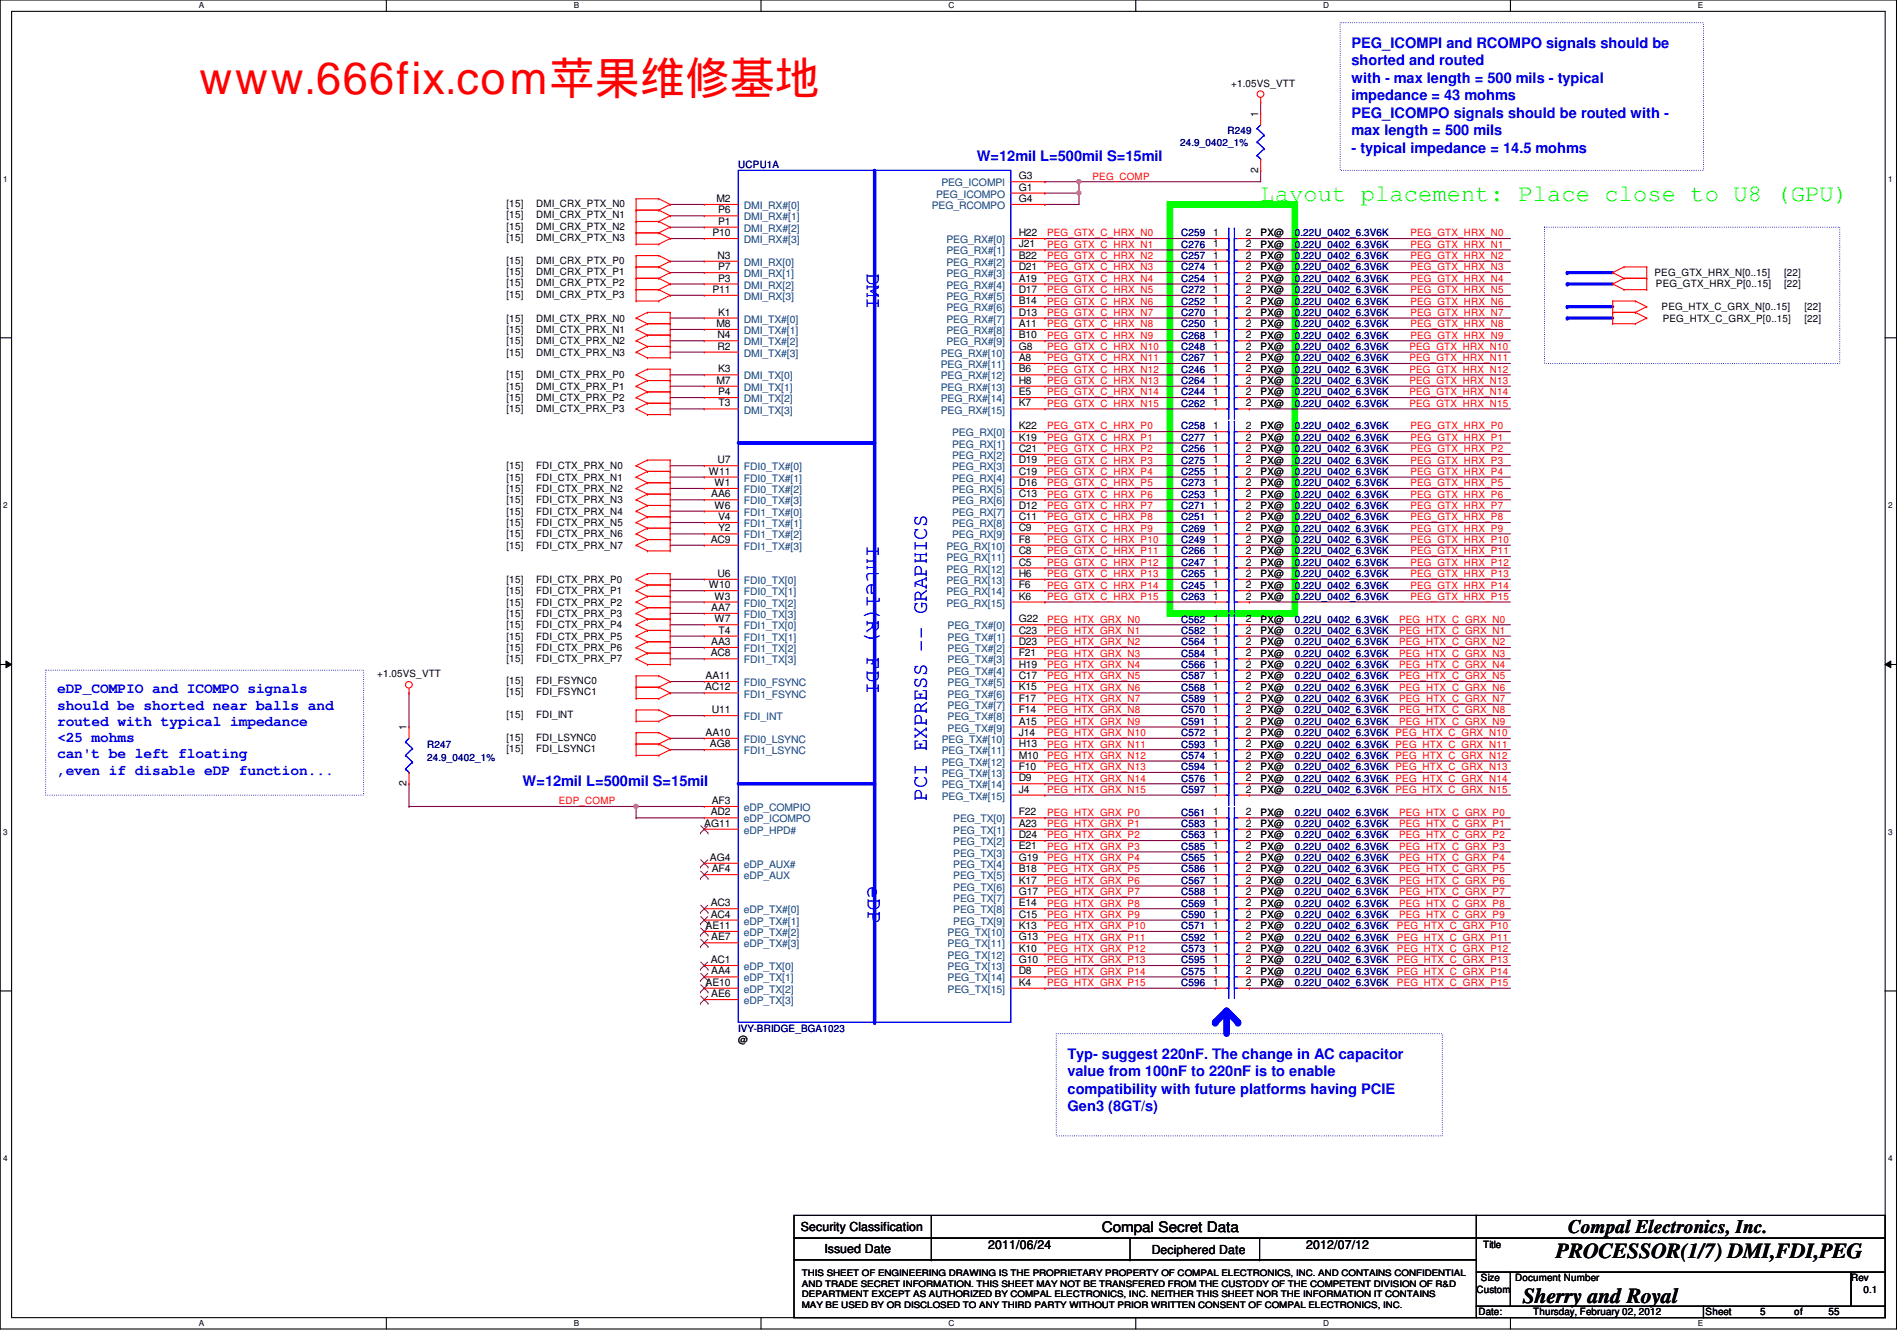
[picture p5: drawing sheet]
<svg xmlns="http://www.w3.org/2000/svg" width="297mm" height="210mm" viewBox="0 0 297 210" stroke-linecap="round" stroke-linejoin="round" font-family="sans-serif">
<defs><g id="words">
<text font-size="7.1" fill="#f00" x="31" y="14.7">www.666fix.com苹果维修基地</text>
<text font-size="3.7" fill="#0f0" x="197.4" y="31.5">Layout placement: Place close to U8 (GPU)</text>
<g font-size="3.3" fill="#00f">
<text x="135.7" y="42.7" transform="rotate(90 135.7 42.7)">DMI</text>
<text x="135.7" y="85.3" transform="rotate(90 135.7 85.3)">Intel(R) FDI</text>
<text x="145.1" y="125.3" transform="rotate(-90 145.1 125.3)">PCI EXPRESS -- GRAPHICS</text>
<text x="135.9" y="138.7" transform="rotate(90 135.9 138.7)">eDP</text>
</g>
<g font-size="3.3">
<text x="243.6" y="196.8">PROCESSOR(1/7) DMI,FDI,PEG</text>
<text x="238.5" y="204">Sherry and Royal</text>
</g>
<text font-size="3" x="245.6" y="193">Compal Electronics, Inc.</text>
<g font-size="2.3" fill="#00f">
<text x="211.6" y="7.5">PEG_ICOMPI and RCOMPO signals should be</text>
<text x="211.6" y="10.2">shorted and routed</text>
<text x="211.6" y="13">with - max length = 500 mils - typical</text>
<text x="211.6" y="15.7">impedance = 43 mohms</text>
<text x="211.6" y="18.5">PEG_ICOMPO signals should be routed with -</text>
<text x="211.6" y="21.2">max length = 500 mils</text>
<text x="211.6" y="24">- typical impedance = 14.5 mohms</text>
<text x="152.9" y="25.2">W=12mil L=500mil S=15mil</text>
<text x="8.9" y="108.5">eDP_COMPIO and ICOMPO signals</text>
<text x="8.9" y="111.1">should be shorted near balls and</text>
<text x="8.9" y="113.6">routed with typical impedance</text>
<text x="8.9" y="116.2">&lt;25 mohms</text>
<text x="8.9" y="118.7">can't be left floating</text>
<text x="8.9" y="121.2">,even if disable eDP function...</text>
<text x="81.8" y="123">W=12mil L=500mil S=15mil</text>
<text x="167.2" y="165.7">Typ- suggest 220nF. The change in AC capacitor</text>
<text x="167.2" y="168.4">value from 100nF to 220nF is to enable</text>
<text x="167.2" y="171.2">compatibility with future platforms having PCIE</text>
<text x="167.2" y="173.9">Gen3 (8GT/s)</text>
</g>
<text font-size="2.3" x="172.5" y="192.9">Compal Secret Data</text>
<g font-size="1.9">
<text x="125.4" y="192.7">Security Classification</text>
<text x="129.1" y="196.1">Issued Date</text>
<text x="154.7" y="195.6">2011/06/24</text>
<text x="180.3" y="196.3">Deciphered Date</text>
<text x="204.5" y="195.6">2012/07/12</text>
</g>
<g font-size="1.6">
<text x="192.8" y="13.5">+1.05VS_VTT</text>
<text x="197" y="18.3" transform="rotate(-90 197 18.3)">1</text>
<text x="159.5" y="29.8">G1</text>
<text x="159.5" y="28.1">G3</text>
<text x="197" y="27" transform="rotate(-90 197 27)">2</text>
<text x="79.3" y="34.2">[15]</text>
<text x="79.3" y="32.4">[15]</text>
<text x="79.3" y="35.9">[15]</text>
<text x="83.9" y="34.2">DMI_CRX_PTX_N1</text>
<text x="83.9" y="32.4">DMI_CRX_PTX_N0</text>
<text x="83.9" y="35.9">DMI_CRX_PTX_N2</text>
<text x="112.2" y="31.6">M2</text>
<text x="112.4" y="33.4">P6</text>
<text x="112.4" y="35.2">P1</text>
<text x="159.5" y="31.6">G4</text>
<text x="79.3" y="41.3">[15]</text>
<text x="79.3" y="37.7">[15]</text>
<text x="83.9" y="41.3">DMI_CRX_PTX_P0</text>
<text x="83.9" y="37.7">DMI_CRX_PTX_N3</text>
<text x="111.5" y="37">P10</text>
<text x="112.3" y="40.5">N3</text>
<text x="159.5" y="37">H22</text>
<text x="159.5" y="38.7">J21</text>
<text x="159.5" y="40.5">B22</text>
<text x="189.9" y="37">1</text>
<text x="189.9" y="38.7">1</text>
<text x="189.9" y="40.5">1</text>
<text x="195.1" y="37">2</text>
<text x="195.1" y="38.7">2</text>
<text x="195.1" y="40.5">2</text>
<text x="197.4" y="37">PX@</text>
<text x="197.4" y="38.8">PX@</text>
<text x="197.4" y="40.6">PX@</text>
<text x="79.3" y="46.6">[15]</text>
<text x="79.3" y="44.8">[15]</text>
<text x="79.3" y="43.1">[15]</text>
<text x="83.9" y="46.6">DMI_CRX_PTX_P3</text>
<text x="83.9" y="44.8">DMI_CRX_PTX_P2</text>
<text x="83.9" y="43.1">DMI_CRX_PTX_P1</text>
<text x="111.5" y="45.8">P11</text>
<text x="112.4" y="42.3">P7</text>
<text x="112.4" y="44.1">P3</text>
<text x="159.5" y="42.3">D21</text>
<text x="159.5" y="44.1">A19</text>
<text x="159.5" y="45.8">D17</text>
<text x="159.5" y="47.6">B14</text>
<text x="189.9" y="45.8">1</text>
<text x="189.9" y="42.3">1</text>
<text x="189.9" y="44.1">1</text>
<text x="189.9" y="47.6">1</text>
<text x="195.1" y="45.8">2</text>
<text x="195.1" y="42.3">2</text>
<text x="195.1" y="44.1">2</text>
<text x="195.1" y="47.6">2</text>
<text x="197.4" y="45.9">PX@</text>
<text x="197.4" y="42.3">PX@</text>
<text x="197.4" y="44.1">PX@</text>
<text x="197.4" y="47.7">PX@</text>
<text x="259.1" y="43.2">PEG_GTX_HRX_N[0..15]</text>
<text x="259.3" y="45">PEG_GTX_HRX_P[0..15]</text>
<text x="279.4" y="45">[22]</text>
<text x="279.4" y="43.2">[22]</text>
<text x="79.3" y="52.1">[15]</text>
<text x="79.3" y="50.3">[15]</text>
<text x="79.3" y="53.9">[15]</text>
<text x="83.9" y="52.1">DMI_CTX_PRX_N1</text>
<text x="83.9" y="50.3">DMI_CTX_PRX_N0</text>
<text x="83.9" y="53.9">DMI_CTX_PRX_N2</text>
<text x="112.2" y="51.2">M8</text>
<text x="112.3" y="53">N4</text>
<text x="112.4" y="49.4">K1</text>
<text x="159.5" y="49.4">D13</text>
<text x="159.5" y="51.2">A11</text>
<text x="159.5" y="53">B10</text>
<text x="189.9" y="51.2">1</text>
<text x="189.9" y="53">1</text>
<text x="189.9" y="49.4">1</text>
<text x="195.1" y="51.2">2</text>
<text x="195.1" y="53">2</text>
<text x="195.1" y="49.4">2</text>
<text x="197.4" y="51.2">PX@</text>
<text x="197.4" y="53">PX@</text>
<text x="197.4" y="49.4">PX@</text>
<text x="260.2" y="48.6">PEG_HTX_C_GRX_N[0..15]</text>
<text x="260.3" y="50.3">PEG_HTX_C_GRX_P[0..15]</text>
<text x="282.6" y="50.3">[22]</text>
<text x="282.6" y="48.6">[22]</text>
<text x="79.3" y="59.2">[15]</text>
<text x="79.3" y="55.7">[15]</text>
<text x="83.9" y="59.2">DMI_CTX_PRX_P0</text>
<text x="83.9" y="55.7">DMI_CTX_PRX_N3</text>
<text x="112.3" y="54.7">R2</text>
<text x="112.4" y="58.3">K3</text>
<text x="159.5" y="54.7">G8</text>
<text x="159.5" y="56.5">A8</text>
<text x="159.5" y="58.3">B6</text>
<text x="189.9" y="58.3">1</text>
<text x="189.9" y="56.5">1</text>
<text x="189.9" y="54.7">1</text>
<text x="195.1" y="58.3">2</text>
<text x="195.1" y="56.5">2</text>
<text x="195.1" y="54.7">2</text>
<text x="197.4" y="58.3">PX@</text>
<text x="197.4" y="56.6">PX@</text>
<text x="197.4" y="54.8">PX@</text>
<text x="79.3" y="64.6">[15]</text>
<text x="79.3" y="62.8">[15]</text>
<text x="79.3" y="61">[15]</text>
<text x="83.9" y="64.6">DMI_CTX_PRX_P3</text>
<text x="83.9" y="62.8">DMI_CTX_PRX_P2</text>
<text x="83.9" y="61">DMI_CTX_PRX_P1</text>
<text x="112.2" y="60.1">M7</text>
<text x="112.4" y="61.8">P4</text>
<text x="112.5" y="63.6">T3</text>
<text x="159.5" y="60.1">H8</text>
<text x="159.5" y="61.8">E5</text>
<text x="159.5" y="63.6">K7</text>
<text x="189.9" y="60.1">1</text>
<text x="189.9" y="63.6">1</text>
<text x="189.9" y="61.8">1</text>
<text x="195.1" y="60.1">2</text>
<text x="195.1" y="63.6">2</text>
<text x="195.1" y="61.8">2</text>
<text x="197.4" y="60.1">PX@</text>
<text x="197.4" y="63.7">PX@</text>
<text x="197.4" y="61.9">PX@</text>
<text x="159.5" y="67.2">K22</text>
<text x="159.5" y="69">K19</text>
<text x="159.5" y="70.7">C21</text>
<text x="189.9" y="70.7">1</text>
<text x="189.9" y="67.2">1</text>
<text x="189.9" y="69">1</text>
<text x="195.1" y="70.7">2</text>
<text x="195.1" y="67.2">2</text>
<text x="195.1" y="69">2</text>
<text x="197.4" y="70.8">PX@</text>
<text x="197.4" y="67.2">PX@</text>
<text x="197.4" y="69">PX@</text>
<text x="79.3" y="73.4">[15]</text>
<text x="79.3" y="75.2">[15]</text>
<text x="79.3" y="77">[15]</text>
<text x="83.9" y="73.4">FDI_CTX_PRX_N0</text>
<text x="83.9" y="75.2">FDI_CTX_PRX_N1</text>
<text x="83.9" y="77">FDI_CTX_PRX_N2</text>
<text x="111" y="74.3">W11</text>
<text x="111.4" y="77.9">AA6</text>
<text x="111.9" y="76.1">W1</text>
<text x="112.3" y="72.5">U7</text>
<text x="159.5" y="72.5">D19</text>
<text x="159.5" y="74.3">C19</text>
<text x="159.5" y="76.1">D16</text>
<text x="159.5" y="77.9">C13</text>
<text x="189.9" y="77.9">1</text>
<text x="189.9" y="74.3">1</text>
<text x="189.9" y="76.1">1</text>
<text x="189.9" y="72.5">1</text>
<text x="195.1" y="77.9">2</text>
<text x="195.1" y="74.3">2</text>
<text x="195.1" y="76.1">2</text>
<text x="195.1" y="72.5">2</text>
<text x="197.4" y="77.9">PX@</text>
<text x="197.4" y="74.3">PX@</text>
<text x="197.4" y="76.1">PX@</text>
<text x="197.4" y="72.6">PX@</text>
<text x="79.3" y="78.8">[15]</text>
<text x="79.3" y="80.6">[15]</text>
<text x="79.3" y="82.3">[15]</text>
<text x="83.9" y="78.8">FDI_CTX_PRX_N3</text>
<text x="83.9" y="80.6">FDI_CTX_PRX_N4</text>
<text x="83.9" y="82.3">FDI_CTX_PRX_N5</text>
<text x="111.9" y="79.6">W6</text>
<text x="112.4" y="81.4">V4</text>
<text x="112.4" y="83.2">Y2</text>
<text x="159.5" y="79.6">D12</text>
<text x="159.5" y="81.4">C11</text>
<text x="159.5" y="83.2">C9</text>
<text x="189.9" y="79.6">1</text>
<text x="189.9" y="83.2">1</text>
<text x="189.9" y="81.4">1</text>
<text x="195.1" y="79.6">2</text>
<text x="195.1" y="83.2">2</text>
<text x="195.1" y="81.4">2</text>
<text x="197.4" y="79.7">PX@</text>
<text x="197.4" y="83.2">PX@</text>
<text x="197.4" y="81.4">PX@</text>
<text x="79.3" y="84.1">[15]</text>
<text x="79.3" y="85.9">[15]</text>
<text x="83.9" y="84.1">FDI_CTX_PRX_N6</text>
<text x="83.9" y="85.9">FDI_CTX_PRX_N7</text>
<text x="111.3" y="85">AC9</text>
<text x="159.5" y="85">F8</text>
<text x="159.5" y="86.7">C8</text>
<text x="159.5" y="88.5">C5</text>
<text x="189.9" y="88.5">1</text>
<text x="189.9" y="85">1</text>
<text x="189.9" y="86.7">1</text>
<text x="195.1" y="88.5">2</text>
<text x="195.1" y="85">2</text>
<text x="195.1" y="86.7">2</text>
<text x="197.4" y="88.6">PX@</text>
<text x="197.4" y="85">PX@</text>
<text x="197.4" y="86.8">PX@</text>
<text x="79.3" y="91.2">[15]</text>
<text x="79.3" y="93">[15]</text>
<text x="79.3" y="94.8">[15]</text>
<text x="83.9" y="91.2">FDI_CTX_PRX_P0</text>
<text x="83.9" y="93">FDI_CTX_PRX_P1</text>
<text x="83.9" y="94.8">FDI_CTX_PRX_P2</text>
<text x="111" y="92.1">W10</text>
<text x="111.4" y="95.6">AA7</text>
<text x="111.9" y="93.9">W3</text>
<text x="112.3" y="90.3">U6</text>
<text x="159.5" y="90.3">H6</text>
<text x="159.5" y="92.1">F6</text>
<text x="159.5" y="93.9">K6</text>
<text x="189.9" y="93.9">1</text>
<text x="189.9" y="90.3">1</text>
<text x="189.9" y="92.1">1</text>
<text x="195.1" y="93.9">2</text>
<text x="195.1" y="90.3">2</text>
<text x="195.1" y="92.1">2</text>
<text x="197.4" y="93.9">PX@</text>
<text x="197.4" y="90.3">PX@</text>
<text x="197.4" y="92.1">PX@</text>
<text x="79.3" y="96.6">[15]</text>
<text x="79.3" y="98.3">[15]</text>
<text x="79.3" y="100.1">[15]</text>
<text x="79.3" y="101.9">[15]</text>
<text x="83.9" y="96.6">FDI_CTX_PRX_P3</text>
<text x="83.9" y="98.3">FDI_CTX_PRX_P4</text>
<text x="83.9" y="100.1">FDI_CTX_PRX_P5</text>
<text x="83.9" y="101.9">FDI_CTX_PRX_P6</text>
<text x="111.4" y="101">AA3</text>
<text x="111.9" y="97.4">W7</text>
<text x="112.5" y="99.2">T4</text>
<text x="159.5" y="97.4">G22</text>
<text x="159.5" y="99.2">C23</text>
<text x="159.5" y="101">D23</text>
<text x="189.9" y="99.2">1</text>
<text x="189.9" y="101">1</text>
<text x="189.9" y="97.4">1</text>
<text x="195.1" y="99.2">2</text>
<text x="195.1" y="101">2</text>
<text x="195.1" y="97.4">2</text>
<text x="197.4" y="99.2">PX@</text>
<text x="197.4" y="101">PX@</text>
<text x="197.4" y="97.5">PX@</text>
<text x="59.1" y="106">+1.05VS_VTT</text>
<text x="79.3" y="103.7">[15]</text>
<text x="79.3" y="107.1">[15]</text>
<text x="83.9" y="103.7">FDI_CTX_PRX_P7</text>
<text x="83.9" y="107.1">FDI_FSYNC0</text>
<text x="110.5" y="106.3">AA11</text>
<text x="111.3" y="102.7">AC8</text>
<text x="159.5" y="102.7">F21</text>
<text x="159.5" y="104.5">H19</text>
<text x="159.5" y="106.3">C17</text>
<text x="189.9" y="102.7">1</text>
<text x="189.9" y="106.3">1</text>
<text x="189.9" y="104.5">1</text>
<text x="195.1" y="102.7">2</text>
<text x="195.1" y="106.3">2</text>
<text x="195.1" y="104.5">2</text>
<text x="197.4" y="102.8">PX@</text>
<text x="197.4" y="106.3">PX@</text>
<text x="197.4" y="104.6">PX@</text>
<text x="79.3" y="108.8">[15]</text>
<text x="79.3" y="112.4">[15]</text>
<text x="83.9" y="108.8">FDI_FSYNC1</text>
<text x="83.9" y="112.4">FDI_INT</text>
<text x="110.4" y="108.1">AC12</text>
<text x="111.5" y="111.6">U11</text>
<text x="159.5" y="108.1">K15</text>
<text x="159.5" y="109.9">F17</text>
<text x="159.5" y="111.6">F14</text>
<text x="159.5" y="113.4">A15</text>
<text x="189.9" y="108.1">1</text>
<text x="189.9" y="109.9">1</text>
<text x="189.9" y="113.4">1</text>
<text x="189.9" y="111.6">1</text>
<text x="195.1" y="108.1">2</text>
<text x="195.1" y="109.9">2</text>
<text x="195.1" y="113.4">2</text>
<text x="195.1" y="111.6">2</text>
<text x="197.4" y="108.1">PX@</text>
<text x="197.4" y="109.9">PX@</text>
<text x="197.4" y="113.5">PX@</text>
<text x="197.4" y="111.7">PX@</text>
<text x="63.7" y="114.3" transform="rotate(-90 63.7 114.3)">1</text>
<text x="79.3" y="116">[15]</text>
<text x="79.3" y="117.7">[15]</text>
<text x="83.9" y="116">FDI_LSYNC0</text>
<text x="83.9" y="117.7">FDI_LSYNC1</text>
<text x="110.5" y="115.2">AA10</text>
<text x="111.2" y="117">AG8</text>
<text x="159.5" y="115.2">J14</text>
<text x="159.5" y="117">H13</text>
<text x="159.5" y="118.7">M10</text>
<text x="189.9" y="117">1</text>
<text x="189.9" y="118.7">1</text>
<text x="189.9" y="115.2">1</text>
<text x="195.1" y="117">2</text>
<text x="195.1" y="118.7">2</text>
<text x="195.1" y="115.2">2</text>
<text x="197.4" y="117">PX@</text>
<text x="197.4" y="118.8">PX@</text>
<text x="197.4" y="115.2">PX@</text>
<text x="63.7" y="123" transform="rotate(-90 63.7 123)">2</text>
<text x="111.5" y="125.9">AF3</text>
<text x="159.5" y="120.5">F10</text>
<text x="159.5" y="122.3">D9</text>
<text x="159.5" y="124.1">J4</text>
<text x="189.9" y="122.3">1</text>
<text x="189.9" y="120.5">1</text>
<text x="189.9" y="124.1">1</text>
<text x="195.1" y="122.3">2</text>
<text x="195.1" y="120.5">2</text>
<text x="195.1" y="124.1">2</text>
<text x="197.4" y="122.3">PX@</text>
<text x="197.4" y="120.6">PX@</text>
<text x="197.4" y="124.1">PX@</text>
<text x="110.3" y="129.4">AG11</text>
<text x="111.3" y="127.6">AD2</text>
<text x="159.5" y="127.6">F22</text>
<text x="159.5" y="129.4">A23</text>
<text x="159.5" y="131.2">D24</text>
<text x="189.9" y="127.6">1</text>
<text x="189.9" y="131.2">1</text>
<text x="189.9" y="129.4">1</text>
<text x="195.1" y="127.6">2</text>
<text x="195.1" y="131.2">2</text>
<text x="195.1" y="129.4">2</text>
<text x="197.4" y="127.7">PX@</text>
<text x="197.4" y="131.2">PX@</text>
<text x="197.4" y="129.5">PX@</text>
<text x="111.2" y="134.7">AG4</text>
<text x="111.5" y="136.5">AF4</text>
<text x="159.5" y="133">E21</text>
<text x="159.5" y="134.7">G19</text>
<text x="159.5" y="136.5">B18</text>
<text x="189.9" y="133">1</text>
<text x="189.9" y="136.5">1</text>
<text x="189.9" y="134.7">1</text>
<text x="195.1" y="133">2</text>
<text x="195.1" y="136.5">2</text>
<text x="195.1" y="134.7">2</text>
<text x="197.4" y="133">PX@</text>
<text x="197.4" y="136.6">PX@</text>
<text x="197.4" y="134.8">PX@</text>
<text x="111.3" y="141.9">AC3</text>
<text x="111.3" y="143.6">AC4</text>
<text x="159.5" y="138.3">K17</text>
<text x="159.5" y="140.1">G17</text>
<text x="159.5" y="141.9">E14</text>
<text x="159.5" y="143.6">C15</text>
<text x="189.9" y="138.3">1</text>
<text x="189.9" y="143.6">1</text>
<text x="189.9" y="141.9">1</text>
<text x="189.9" y="140.1">1</text>
<text x="195.1" y="138.3">2</text>
<text x="195.1" y="143.6">2</text>
<text x="195.1" y="141.9">2</text>
<text x="195.1" y="140.1">2</text>
<text x="197.4" y="138.3">PX@</text>
<text x="197.4" y="143.7">PX@</text>
<text x="197.4" y="141.9">PX@</text>
<text x="197.4" y="140.1">PX@</text>
<text x="110.5" y="145.4">AE11</text>
<text x="111.4" y="147.2">AE7</text>
<text x="159.5" y="145.4">K13</text>
<text x="159.5" y="147.2">G13</text>
<text x="159.5" y="149">K10</text>
<text x="189.9" y="149">1</text>
<text x="189.9" y="145.4">1</text>
<text x="189.9" y="147.2">1</text>
<text x="195.1" y="149">2</text>
<text x="195.1" y="145.4">2</text>
<text x="195.1" y="147.2">2</text>
<text x="197.4" y="149">PX@</text>
<text x="197.4" y="145.5">PX@</text>
<text x="197.4" y="147.2">PX@</text>
<text x="110.5" y="154.3">AE10</text>
<text x="111.3" y="150.7">AC1</text>
<text x="111.4" y="152.5">AA4</text>
<text x="159.5" y="150.7">G10</text>
<text x="159.5" y="152.5">D8</text>
<text x="159.5" y="154.3">K4</text>
<text x="189.9" y="150.7">1</text>
<text x="189.9" y="152.5">1</text>
<text x="189.9" y="154.3">1</text>
<text x="195.1" y="150.7">2</text>
<text x="195.1" y="152.5">2</text>
<text x="195.1" y="154.3">2</text>
<text x="197.4" y="150.8">PX@</text>
<text x="197.4" y="152.6">PX@</text>
<text x="197.4" y="154.3">PX@</text>
<text x="111.4" y="156.1">AE6</text>
<text x="115.6" y="163.2">@</text>
<text x="232.2" y="195.4">Title</text>
<text x="231.2" y="202.4">Custom</text>
<text x="231.9" y="200.6">Size</text>
<text x="237.2" y="200.6">Document Number</text>
<text x="289.9" y="200.6">Rev</text>
<text x="291.8" y="202.4">0.1</text>
<text x="231.5" y="205.9">Date:</text>
<text x="240.1" y="205.9">Thursday, February 02, 2012</text>
<text x="267.1" y="205.9">Sheet</text>
<text x="275.6" y="205.9">5</text>
<text x="281" y="205.9">of</text>
<text x="286.3" y="205.9">55</text>
</g>
<g font-size="1.6" fill="#000080">
<text x="184.8" y="22.8">24.9_0402_1%</text>
<text x="192.2" y="21">R249</text>
<text x="115.6" y="26.3">UCPU1A</text>
<text x="185" y="37">C259</text>
<text x="185" y="38.8">C276</text>
<text x="185" y="40.6">C257</text>
<text x="202.7" y="37">0.22U_0402_6.3V6K</text>
<text x="202.7" y="38.8">0.22U_0402_6.3V6K</text>
<text x="202.7" y="40.6">0.22U_0402_6.3V6K</text>
<text x="185" y="45.9">C272</text>
<text x="185" y="42.3">C274</text>
<text x="185" y="44.1">C254</text>
<text x="185" y="47.7">C252</text>
<text x="202.7" y="45.9">0.22U_0402_6.3V6K</text>
<text x="202.7" y="42.3">0.22U_0402_6.3V6K</text>
<text x="202.7" y="44.1">0.22U_0402_6.3V6K</text>
<text x="202.7" y="47.7">0.22U_0402_6.3V6K</text>
<text x="185" y="51.2">C250</text>
<text x="185" y="53">C268</text>
<text x="185" y="49.4">C270</text>
<text x="202.7" y="51.2">0.22U_0402_6.3V6K</text>
<text x="202.7" y="53">0.22U_0402_6.3V6K</text>
<text x="202.7" y="49.4">0.22U_0402_6.3V6K</text>
<text x="185" y="58.3">C246</text>
<text x="185" y="56.6">C267</text>
<text x="185" y="54.8">C248</text>
<text x="202.7" y="58.3">0.22U_0402_6.3V6K</text>
<text x="202.7" y="56.6">0.22U_0402_6.3V6K</text>
<text x="202.7" y="54.8">0.22U_0402_6.3V6K</text>
<text x="185" y="60.1">C264</text>
<text x="185" y="63.7">C262</text>
<text x="185" y="61.9">C244</text>
<text x="202.7" y="60.1">0.22U_0402_6.3V6K</text>
<text x="202.7" y="63.7">0.22U_0402_6.3V6K</text>
<text x="202.7" y="61.9">0.22U_0402_6.3V6K</text>
<text x="185" y="70.8">C256</text>
<text x="185" y="67.2">C258</text>
<text x="185" y="69">C277</text>
<text x="202.7" y="70.8">0.22U_0402_6.3V6K</text>
<text x="202.7" y="67.2">0.22U_0402_6.3V6K</text>
<text x="202.7" y="69">0.22U_0402_6.3V6K</text>
<text x="185" y="77.9">C253</text>
<text x="185" y="74.3">C255</text>
<text x="185" y="76.1">C273</text>
<text x="185" y="72.6">C275</text>
<text x="202.7" y="77.9">0.22U_0402_6.3V6K</text>
<text x="202.7" y="74.3">0.22U_0402_6.3V6K</text>
<text x="202.7" y="76.1">0.22U_0402_6.3V6K</text>
<text x="202.7" y="72.6">0.22U_0402_6.3V6K</text>
<text x="185" y="79.7">C271</text>
<text x="185" y="83.2">C269</text>
<text x="185" y="81.4">C251</text>
<text x="202.7" y="79.7">0.22U_0402_6.3V6K</text>
<text x="202.7" y="83.2">0.22U_0402_6.3V6K</text>
<text x="202.7" y="81.4">0.22U_0402_6.3V6K</text>
<text x="185" y="88.6">C247</text>
<text x="185" y="85">C249</text>
<text x="185" y="86.8">C266</text>
<text x="202.7" y="88.6">0.22U_0402_6.3V6K</text>
<text x="202.7" y="85">0.22U_0402_6.3V6K</text>
<text x="202.7" y="86.8">0.22U_0402_6.3V6K</text>
<text x="185" y="93.9">C263</text>
<text x="185" y="90.3">C265</text>
<text x="185" y="92.1">C245</text>
<text x="202.7" y="93.9">0.22U_0402_6.3V6K</text>
<text x="202.7" y="90.3">0.22U_0402_6.3V6K</text>
<text x="202.7" y="92.1">0.22U_0402_6.3V6K</text>
<text x="185" y="99.2">C582</text>
<text x="185" y="101">C564</text>
<text x="185" y="97.5">C562</text>
<text x="202.7" y="99.2">0.22U_0402_6.3V6K</text>
<text x="202.7" y="101">0.22U_0402_6.3V6K</text>
<text x="202.7" y="97.5">0.22U_0402_6.3V6K</text>
<text x="185" y="102.8">C584</text>
<text x="185" y="106.3">C587</text>
<text x="185" y="104.6">C566</text>
<text x="202.7" y="102.8">0.22U_0402_6.3V6K</text>
<text x="202.7" y="106.3">0.22U_0402_6.3V6K</text>
<text x="202.7" y="104.6">0.22U_0402_6.3V6K</text>
<text x="185" y="108.1">C568</text>
<text x="185" y="109.9">C589</text>
<text x="185" y="113.5">C591</text>
<text x="185" y="111.7">C570</text>
<text x="202.7" y="108.1">0.22U_0402_6.3V6K</text>
<text x="202.7" y="109.9">0.22U_0402_6.3V6K</text>
<text x="202.7" y="113.5">0.22U_0402_6.3V6K</text>
<text x="202.7" y="111.7">0.22U_0402_6.3V6K</text>
<text x="66.9" y="117">R247</text>
<text x="66.9" y="119.1">24.9_0402_1%</text>
<text x="185" y="117">C593</text>
<text x="185" y="118.8">C574</text>
<text x="185" y="115.2">C572</text>
<text x="202.7" y="117">0.22U_0402_6.3V6K PEG_HTX_C_GRX_N11</text>
<text x="202.7" y="118.8">0.22U_0402_6.3V6K PEG_HTX_C_GRX_N12</text>
<text x="202.7" y="115.2">0.22U_0402_6.3V6K PEG_HTX_C_GRX_N10</text>
<text x="185" y="122.3">C576</text>
<text x="185" y="120.6">C594</text>
<text x="185" y="124.1">C597</text>
<text x="202.7" y="122.3">0.22U_0402_6.3V6K PEG_HTX_C_GRX_N14</text>
<text x="202.7" y="120.6">0.22U_0402_6.3V6K PEG_HTX_C_GRX_N13</text>
<text x="202.7" y="124.1">0.22U_0402_6.3V6K PEG_HTX_C_GRX_N15</text>
<text x="185" y="127.7">C561</text>
<text x="185" y="131.2">C563</text>
<text x="185" y="129.5">C583</text>
<text x="202.7" y="127.7">0.22U_0402_6.3V6K</text>
<text x="202.7" y="131.2">0.22U_0402_6.3V6K</text>
<text x="202.7" y="129.5">0.22U_0402_6.3V6K</text>
<text x="185" y="133">C585</text>
<text x="185" y="136.6">C586</text>
<text x="185" y="134.8">C565</text>
<text x="202.7" y="133">0.22U_0402_6.3V6K</text>
<text x="202.7" y="136.6">0.22U_0402_6.3V6K</text>
<text x="202.7" y="134.8">0.22U_0402_6.3V6K</text>
<text x="185" y="138.3">C567</text>
<text x="185" y="143.7">C590</text>
<text x="185" y="141.9">C569</text>
<text x="185" y="140.1">C588</text>
<text x="202.7" y="138.3">0.22U_0402_6.3V6K</text>
<text x="202.7" y="143.7">0.22U_0402_6.3V6K</text>
<text x="202.7" y="141.9">0.22U_0402_6.3V6K</text>
<text x="202.7" y="140.1">0.22U_0402_6.3V6K</text>
<text x="185" y="149">C573</text>
<text x="185" y="145.5">C571</text>
<text x="185" y="147.2">C592</text>
<text x="202.7" y="149">0.22U_0402_6.3V6K</text>
<text x="202.7" y="145.5">0.22U_0402_6.3V6K</text>
<text x="202.7" y="147.2">0.22U_0402_6.3V6K</text>
<text x="185" y="150.8">C595</text>
<text x="185" y="152.6">C575</text>
<text x="185" y="154.3">C596</text>
<text x="202.7" y="150.8">0.22U_0402_6.3V6K</text>
<text x="202.7" y="152.6">0.22U_0402_6.3V6K</text>
<text x="202.7" y="154.3">0.22U_0402_6.3V6K</text>
<text x="115.6" y="161.5">IVY-BRIDGE_BGA1023</text>
</g>
<g font-size="1.6" fill="#004080">
<text x="147.4" y="29.2">PEG_ICOMPI</text>
<text x="116.5" y="32.7">DMI_RX#[0]</text>
<text x="116.5" y="34.5">DMI_RX#[1]</text>
<text x="145.9" y="32.7">PEG_RCOMPO</text>
<text x="146.6" y="30.9">PEG_ICOMPO</text>
<text x="116.5" y="36.3">DMI_RX#[2]</text>
<text x="116.5" y="38.1">DMI_RX#[3]</text>
<text x="116.5" y="41.6">DMI_RX[0]</text>
<text x="148.2" y="38.1">PEG_RX#[0]</text>
<text x="148.2" y="39.8">PEG_RX#[1]</text>
<text x="148.2" y="41.6">PEG_RX#[2]</text>
<text x="116.5" y="43.4">DMI_RX[1]</text>
<text x="116.5" y="45.2">DMI_RX[2]</text>
<text x="116.5" y="46.9">DMI_RX[3]</text>
<text x="148.2" y="43.4">PEG_RX#[3]</text>
<text x="148.2" y="45.2">PEG_RX#[4]</text>
<text x="148.2" y="46.9">PEG_RX#[5]</text>
<text x="116.5" y="50.5">DMI_TX#[0]</text>
<text x="116.5" y="52.3">DMI_TX#[1]</text>
<text x="148.2" y="48.7">PEG_RX#[6]</text>
<text x="148.2" y="50.5">PEG_RX#[7]</text>
<text x="148.2" y="52.3">PEG_RX#[8]</text>
<text x="116.5" y="54.1">DMI_TX#[2]</text>
<text x="116.5" y="55.8">DMI_TX#[3]</text>
<text x="116.5" y="59.4">DMI_TX[0]</text>
<text x="147.3" y="55.8">PEG_RX#[10]</text>
<text x="147.3" y="57.6">PEG_RX#[11]</text>
<text x="147.3" y="59.4">PEG_RX#[12]</text>
<text x="148.2" y="54.1">PEG_RX#[9]</text>
<text x="116.5" y="61.2">DMI_TX[1]</text>
<text x="116.5" y="64.7">DMI_TX[3]</text>
<text x="116.5" y="62.9">DMI_TX[2]</text>
<text x="147.3" y="61.2">PEG_RX#[13]</text>
<text x="147.3" y="62.9">PEG_RX#[14]</text>
<text x="147.3" y="64.7">PEG_RX#[15]</text>
<text x="149.1" y="68.3">PEG_RX[0]</text>
<text x="149.1" y="70.1">PEG_RX[1]</text>
<text x="149.1" y="71.8">PEG_RX[2]</text>
<text x="116.5" y="73.6">FDI0_TX#[0]</text>
<text x="116.5" y="75.4">FDI0_TX#[1]</text>
<text x="116.5" y="77.2">FDI0_TX#[2]</text>
<text x="149.1" y="73.6">PEG_RX[3]</text>
<text x="149.1" y="75.4">PEG_RX[4]</text>
<text x="149.1" y="77.2">PEG_RX[5]</text>
<text x="116.5" y="79">FDI0_TX#[3]</text>
<text x="116.5" y="80.7">FDI1_TX#[0]</text>
<text x="116.5" y="82.5">FDI1_TX#[1]</text>
<text x="149.1" y="79">PEG_RX[6]</text>
<text x="149.1" y="80.7">PEG_RX[7]</text>
<text x="149.1" y="82.5">PEG_RX[8]</text>
<text x="116.5" y="84.3">FDI1_TX#[2]</text>
<text x="116.5" y="86.1">FDI1_TX#[3]</text>
<text x="148.2" y="86.1">PEG_RX[10]</text>
<text x="148.2" y="87.8">PEG_RX[11]</text>
<text x="148.2" y="89.6">PEG_RX[12]</text>
<text x="149.1" y="84.3">PEG_RX[9]</text>
<text x="116.5" y="91.4">FDI0_TX[0]</text>
<text x="116.5" y="93.2">FDI0_TX[1]</text>
<text x="116.5" y="95">FDI0_TX[2]</text>
<text x="148.2" y="91.4">PEG_RX[13]</text>
<text x="148.2" y="93.2">PEG_RX[14]</text>
<text x="148.2" y="95">PEG_RX[15]</text>
<text x="116.5" y="96.7">FDI0_TX[3]</text>
<text x="116.5" y="98.5">FDI1_TX[0]</text>
<text x="116.5" y="100.3">FDI1_TX[1]</text>
<text x="148.4" y="98.5">PEG_TX#[0]</text>
<text x="148.4" y="100.3">PEG_TX#[1]</text>
<text x="116.5" y="102.1">FDI1_TX[2]</text>
<text x="116.5" y="103.8">FDI1_TX[3]</text>
<text x="116.5" y="107.4">FDI0_FSYNC</text>
<text x="148.4" y="102.1">PEG_TX#[2]</text>
<text x="148.4" y="103.8">PEG_TX#[3]</text>
<text x="148.4" y="105.6">PEG_TX#[4]</text>
<text x="148.4" y="107.4">PEG_TX#[5]</text>
<text x="116.5" y="109.2">FDI1_FSYNC</text>
<text x="116.5" y="112.7">FDI_INT</text>
<text x="148.4" y="109.2">PEG_TX#[6]</text>
<text x="148.4" y="111">PEG_TX#[7]</text>
<text x="148.4" y="112.7">PEG_TX#[8]</text>
<text x="116.5" y="116.3">FDI0_LSYNC</text>
<text x="116.5" y="118.1">FDI1_LSYNC</text>
<text x="147.5" y="116.3">PEG_TX#[10]</text>
<text x="147.5" y="118.1">PEG_TX#[11]</text>
<text x="147.5" y="119.8">PEG_TX#[12]</text>
<text x="148.4" y="114.5">PEG_TX#[9]</text>
<text x="147.5" y="121.6">PEG_TX#[13]</text>
<text x="147.5" y="123.4">PEG_TX#[14]</text>
<text x="147.5" y="125.2">PEG_TX#[15]</text>
<text x="116.5" y="127">eDP_COMPIO</text>
<text x="116.5" y="130.5">eDP_HPD#</text>
<text x="116.5" y="128.7">eDP_ICOMPO</text>
<text x="149.3" y="128.7">PEG_TX[0]</text>
<text x="149.3" y="130.5">PEG_TX[1]</text>
<text x="116.5" y="137.6">eDP_AUX</text>
<text x="116.5" y="135.8">eDP_AUX#</text>
<text x="149.3" y="132.3">PEG_TX[2]</text>
<text x="149.3" y="134.1">PEG_TX[3]</text>
<text x="149.3" y="135.8">PEG_TX[4]</text>
<text x="149.3" y="137.6">PEG_TX[5]</text>
<text x="116.5" y="143">eDP_TX#[0]</text>
<text x="149.3" y="139.4">PEG_TX[6]</text>
<text x="149.3" y="141.2">PEG_TX[7]</text>
<text x="149.3" y="143">PEG_TX[8]</text>
<text x="116.5" y="144.7">eDP_TX#[1]</text>
<text x="116.5" y="146.5">eDP_TX#[2]</text>
<text x="116.5" y="148.3">eDP_TX#[3]</text>
<text x="148.4" y="146.5">PEG_TX[10]</text>
<text x="148.4" y="148.3">PEG_TX[11]</text>
<text x="149.3" y="144.7">PEG_TX[9]</text>
<text x="116.5" y="151.8">eDP_TX[0]</text>
<text x="116.5" y="153.6">eDP_TX[1]</text>
<text x="116.5" y="155.4">eDP_TX[2]</text>
<text x="148.4" y="150.1">PEG_TX[12]</text>
<text x="148.4" y="151.8">PEG_TX[13]</text>
<text x="148.4" y="153.6">PEG_TX[14]</text>
<text x="148.4" y="155.4">PEG_TX[15]</text>
<text x="116.5" y="157.2">eDP_TX[3]</text>
</g>
<g font-size="1.6" fill="#f00">
<text x="171.1" y="28.1">PEG_COMP</text>
<text x="164" y="40.6">PEG_GTX_C_HRX_N2</text>
<text x="164" y="38.8">PEG_GTX_C_HRX_N1</text>
<text x="164" y="37">PEG_GTX_C_HRX_N0</text>
<text x="220.8" y="37">PEG_GTX_HRX_N0</text>
<text x="220.8" y="40.6">PEG_GTX_HRX_N2</text>
<text x="220.8" y="38.8">PEG_GTX_HRX_N1</text>
<text x="164" y="47.7">PEG_GTX_C_HRX_N6</text>
<text x="164" y="45.9">PEG_GTX_C_HRX_N5</text>
<text x="164" y="44.1">PEG_GTX_C_HRX_N4</text>
<text x="164" y="42.3">PEG_GTX_C_HRX_N3</text>
<text x="220.8" y="44.1">PEG_GTX_HRX_N4</text>
<text x="220.8" y="42.3">PEG_GTX_HRX_N3</text>
<text x="220.8" y="45.9">PEG_GTX_HRX_N5</text>
<text x="220.8" y="47.7">PEG_GTX_HRX_N6</text>
<text x="164" y="53">PEG_GTX_C_HRX_N9</text>
<text x="164" y="51.2">PEG_GTX_C_HRX_N8</text>
<text x="164" y="49.4">PEG_GTX_C_HRX_N7</text>
<text x="220.8" y="49.4">PEG_GTX_HRX_N7</text>
<text x="220.8" y="51.2">PEG_GTX_HRX_N8</text>
<text x="220.8" y="53">PEG_GTX_HRX_N9</text>
<text x="164" y="58.3">PEG_GTX_C_HRX_N12</text>
<text x="164" y="56.6">PEG_GTX_C_HRX_N11</text>
<text x="164" y="54.8">PEG_GTX_C_HRX_N10</text>
<text x="220.7" y="54.8">PEG_GTX_HRX_N10</text>
<text x="220.7" y="56.6">PEG_GTX_HRX_N11</text>
<text x="220.7" y="58.3">PEG_GTX_HRX_N12</text>
<text x="164" y="63.7">PEG_GTX_C_HRX_N15</text>
<text x="164" y="61.9">PEG_GTX_C_HRX_N14</text>
<text x="164" y="60.1">PEG_GTX_C_HRX_N13</text>
<text x="220.7" y="60.1">PEG_GTX_HRX_N13</text>
<text x="220.7" y="61.9">PEG_GTX_HRX_N14</text>
<text x="220.7" y="63.7">PEG_GTX_HRX_N15</text>
<text x="164" y="70.8">PEG_GTX_C_HRX_P2</text>
<text x="164" y="69">PEG_GTX_C_HRX_P1</text>
<text x="164" y="67.2">PEG_GTX_C_HRX_P0</text>
<text x="220.8" y="67.2">PEG_GTX_HRX_P0</text>
<text x="220.8" y="69">PEG_GTX_HRX_P1</text>
<text x="220.8" y="70.8">PEG_GTX_HRX_P2</text>
<text x="164" y="77.9">PEG_GTX_C_HRX_P6</text>
<text x="164" y="76.1">PEG_GTX_C_HRX_P5</text>
<text x="164" y="74.3">PEG_GTX_C_HRX_P4</text>
<text x="164" y="72.6">PEG_GTX_C_HRX_P3</text>
<text x="220.8" y="72.6">PEG_GTX_HRX_P3</text>
<text x="220.8" y="74.3">PEG_GTX_HRX_P4</text>
<text x="220.8" y="76.1">PEG_GTX_HRX_P5</text>
<text x="220.8" y="77.9">PEG_GTX_HRX_P6</text>
<text x="164" y="83.2">PEG_GTX_C_HRX_P9</text>
<text x="164" y="81.4">PEG_GTX_C_HRX_P8</text>
<text x="164" y="79.7">PEG_GTX_C_HRX_P7</text>
<text x="220.8" y="79.7">PEG_GTX_HRX_P7</text>
<text x="220.8" y="81.4">PEG_GTX_HRX_P8</text>
<text x="220.8" y="83.2">PEG_GTX_HRX_P9</text>
<text x="164" y="88.6">PEG_GTX_C_HRX_P12</text>
<text x="164" y="86.8">PEG_GTX_C_HRX_P11</text>
<text x="164" y="85">PEG_GTX_C_HRX_P10</text>
<text x="220.8" y="85">PEG_GTX_HRX_P10</text>
<text x="220.8" y="86.8">PEG_GTX_HRX_P11</text>
<text x="220.8" y="88.6">PEG_GTX_HRX_P12</text>
<text x="164" y="93.9">PEG_GTX_C_HRX_P15</text>
<text x="164" y="92.1">PEG_GTX_C_HRX_P14</text>
<text x="164" y="90.3">PEG_GTX_C_HRX_P13</text>
<text x="220.8" y="90.3">PEG_GTX_HRX_P13</text>
<text x="220.8" y="92.1">PEG_GTX_HRX_P14</text>
<text x="220.8" y="93.9">PEG_GTX_HRX_P15</text>
<text x="164" y="101">PEG_HTX_GRX_N2</text>
<text x="164" y="99.2">PEG_HTX_GRX_N1</text>
<text x="164" y="97.5">PEG_HTX_GRX_N0</text>
<text x="219.1" y="97.5">PEG_HTX_C_GRX_N0</text>
<text x="219.1" y="99.2">PEG_HTX_C_GRX_N1</text>
<text x="219.1" y="101">PEG_HTX_C_GRX_N2</text>
<text x="164" y="106.3">PEG_HTX_GRX_N5</text>
<text x="164" y="104.6">PEG_HTX_GRX_N4</text>
<text x="164" y="102.8">PEG_HTX_GRX_N3</text>
<text x="219.1" y="102.8">PEG_HTX_C_GRX_N3</text>
<text x="219.1" y="104.6">PEG_HTX_C_GRX_N4</text>
<text x="219.1" y="106.3">PEG_HTX_C_GRX_N5</text>
<text x="164" y="113.5">PEG_HTX_GRX_N9</text>
<text x="164" y="111.7">PEG_HTX_GRX_N8</text>
<text x="164" y="109.9">PEG_HTX_GRX_N7</text>
<text x="164" y="108.1">PEG_HTX_GRX_N6</text>
<text x="219.1" y="108.1">PEG_HTX_C_GRX_N6</text>
<text x="219.1" y="109.9">PEG_HTX_C_GRX_N7</text>
<text x="219.1" y="111.7">PEG_HTX_C_GRX_N8</text>
<text x="219.1" y="113.5">PEG_HTX_C_GRX_N9</text>
<text x="164" y="118.8">PEG_HTX_GRX_N12</text>
<text x="164" y="117">PEG_HTX_GRX_N11</text>
<text x="164" y="115.2">PEG_HTX_GRX_N10</text>
<text x="87.5" y="125.9">EDP_COMP</text>
<text x="164" y="124.1">PEG_HTX_GRX_N15</text>
<text x="164" y="122.3">PEG_HTX_GRX_N14</text>
<text x="164" y="120.6">PEG_HTX_GRX_N13</text>
<text x="164" y="131.2">PEG_HTX_GRX_P2</text>
<text x="164" y="129.5">PEG_HTX_GRX_P1</text>
<text x="164" y="127.7">PEG_HTX_GRX_P0</text>
<text x="219.1" y="127.7">PEG_HTX_C_GRX_P0</text>
<text x="219.1" y="129.5">PEG_HTX_C_GRX_P1</text>
<text x="219.1" y="131.2">PEG_HTX_C_GRX_P2</text>
<text x="164" y="136.6">PEG_HTX_GRX_P5</text>
<text x="164" y="134.8">PEG_HTX_GRX_P4</text>
<text x="164" y="133">PEG_HTX_GRX_P3</text>
<text x="219.1" y="133">PEG_HTX_C_GRX_P3</text>
<text x="219.1" y="134.8">PEG_HTX_C_GRX_P4</text>
<text x="219.1" y="136.6">PEG_HTX_C_GRX_P5</text>
<text x="164" y="143.7">PEG_HTX_GRX_P9</text>
<text x="164" y="141.9">PEG_HTX_GRX_P8</text>
<text x="164" y="140.1">PEG_HTX_GRX_P7</text>
<text x="164" y="138.3">PEG_HTX_GRX_P6</text>
<text x="219.1" y="138.3">PEG_HTX_C_GRX_P6</text>
<text x="219.1" y="140.1">PEG_HTX_C_GRX_P7</text>
<text x="219.1" y="141.9">PEG_HTX_C_GRX_P8</text>
<text x="219.1" y="143.7">PEG_HTX_C_GRX_P9</text>
<text x="164" y="149">PEG_HTX_GRX_P12</text>
<text x="164" y="147.2">PEG_HTX_GRX_P11</text>
<text x="164" y="145.5">PEG_HTX_GRX_P10</text>
<text x="218.7" y="145.5">PEG_HTX_C_GRX_P10</text>
<text x="218.7" y="147.2">PEG_HTX_C_GRX_P11</text>
<text x="218.7" y="149">PEG_HTX_C_GRX_P12</text>
<text x="164" y="154.3">PEG_HTX_GRX_P15</text>
<text x="164" y="152.6">PEG_HTX_GRX_P14</text>
<text x="164" y="150.8">PEG_HTX_GRX_P13</text>
<text x="218.7" y="150.8">PEG_HTX_C_GRX_P13</text>
<text x="218.7" y="152.6">PEG_HTX_C_GRX_P14</text>
<text x="218.7" y="154.3">PEG_HTX_C_GRX_P15</text>
</g>
<g font-size="1.4">
<text x="125.6" y="199.7">THIS SHEET OF ENGINEERING DRAWING IS THE PROPRIETARY PROPERTY OF COMPAL ELECTRONICS, INC. AND CONTAINS CONFIDENTIAL</text>
<text x="125.6" y="201.4">AND TRADE SECRET INFORMATION. THIS SHEET MAY NOT BE TRANSFERED FROM THE CUSTODY OF THE COMPETENT DIVISION OF R&amp;D</text>
<text x="125.6" y="203">DEPARTMENT EXCEPT AS AUTHORIZED BY COMPAL ELECTRONICS, INC. NEITHER THIS SHEET NOR THE INFORMATION IT CONTAINS</text>
<text x="125.6" y="204.7">MAY BE USED BY OR DISCLOSED TO ANY THIRD PARTY WITHOUT PRIOR WRITTEN CONSENT OF COMPAL ELECTRONICS, INC.</text>
</g>
<g font-size="1.3">
<text x="31.2" y="1.3">A</text>
<text x="89.8" y="1.3">B</text>
<text x="148.5" y="1.3">C</text>
<text x="207.2" y="1.3">D</text>
<text x="265.8" y="1.3">E</text>
<text x=".5" y="28.4">1</text>
<text x="295.7" y="28.4">1</text>
<text x=".5" y="79.5">2</text>
<text x="295.7" y="79.5">2</text>
<text x=".5" y="130.7">3</text>
<text x="295.7" y="130.7">3</text>
<text x=".5" y="181.8">4</text>
<text x="295.7" y="181.8">4</text>
<text x="31.2" y="207.6">A</text>
<text x="89.8" y="207.6">B</text>
<text x="148.5" y="207.6">C</text>
<text x="207.2" y="207.6">D</text>
<text x="265.8" y="207.6">E</text>
</g>
</g></defs>
<path d="M0 0h297v208h-297zM1.8 1.8h293.4v204.4h-293.4z" fill="none" stroke="#000" stroke-width=".17"/>
<g fill="#fff">
<path d="M31.2 .2h.8v1.4h-.8z"/>
<path d="M31.2 206.4h.8v1.4h-.8z"/>
</g>
<path d="M60.5 0v1.8M60.5 206.2v1.8" fill="none" stroke="#000" stroke-width=".17"/>
<g fill="#fff">
<path d="M89.8 .2h.8v1.4h-.8z"/>
<path d="M89.8 206.4h.8v1.4h-.8z"/>
</g>
<path d="M119.2 0v1.8M119.2 206.2v1.8" fill="none" stroke="#000" stroke-width=".17"/>
<g fill="#fff">
<path d="M148.5 .2h.9v1.4h-.9z"/>
<path d="M148.5 206.4h.9v1.4h-.9z"/>
</g>
<path d="M177.8 0v1.8M177.8 206.2v1.8" fill="none" stroke="#000" stroke-width=".17"/>
<g fill="#fff">
<path d="M207.2 .2h.9v1.4h-.9z"/>
<path d="M207.2 206.4h.9v1.4h-.9z"/>
</g>
<path d="M236.5 0v1.8M236.5 206.2v1.8" fill="none" stroke="#000" stroke-width=".17"/>
<g fill="#fff">
<path d="M265.8 .2h.9v1.4h-.9z"/>
<path d="M265.8 206.4h.9v1.4h-.9z"/>
<path d="M.5 27.3h.7v1.4h-.7z"/>
<path d="M295.7 27.3h.6v1.4h-.6z"/>
<path d="M.5 78.4h.7v1.4h-.7z"/>
<path d="M295.7 78.4h.6v1.4h-.6z"/>
</g>
<path d="M0 52.9h1.8M295.2 52.9h1.8" fill="none" stroke="#000" stroke-width=".17"/>
<g fill="#fff">
<path d="M.5 129.5h.7v1.4h-.7z"/>
<path d="M295.7 129.5h.6v1.4h-.6z"/>
</g>
<path d="M0 104h1.8M295.2 104h1.8" fill="none" stroke="#000" stroke-width=".17"/>
<path d="M.9 103.5l.9 .5-.9 .5zM295.2 104l.9-.5v1z" fill="#000"/>
<path d="M.9 103.5l.9 .5-.9 .5zM295.2 104l.9-.5v1z" fill="none" stroke="#000" stroke-width=".16"/>
<g fill="#fff">
<path d="M.5 180.6h.7v1.4h-.7z"/>
<path d="M295.7 180.6h.6v1.4h-.6z"/>
</g>
<path d="M0 155.1h1.8M295.2 155.1h1.8" fill="none" stroke="#000" stroke-width=".17"/>
<path d="M209.8 3.6h56.9v23.1h-56.9zM165.4 161.8h60.4v16h-60.4z" fill="none" stroke="#00f" stroke-width=".17" stroke-dasharray="0 .3"/>
<path d="M192.1 158.2v3.6" fill="none" stroke="#00f" stroke-width="1.1"/>
<circle cx="192.1" cy="158.2" r=".53" fill="#00f"/>
<path d="M192.1 158.2l-1.8 1.8" fill="none" stroke="#00f" stroke-width="1.1"/>
<circle cx="190.3" cy="160" r=".53" fill="#00f"/>
<path d="M192.1 158.2l1.7 1.8" fill="none" stroke="#00f" stroke-width="1.1"/>
<circle cx="193.8" cy="160" r=".53" fill="#00f"/>
<path d="M241.8 35.6h46.3v21.3h-46.3zM7.2 104.9h49.7v19.6h-49.7z" fill="none" stroke="#00f" stroke-width=".17" stroke-dasharray="0 .3"/>
<path d="M183.2 32h19.5v64h-19.5z" fill="none" stroke="#0f0" stroke-width="1.1"/>
<g fill="none" stroke="#800040" stroke-width=".17">
<path d="M104.9 33.8h.1M104.9 35.6h.1M104.9 37.3h.1M104.9 32h.1M104.9 33.8h5.4M104.9 35.6h5.4M104.9 37.3h5.4M104.9 32h5.4M163.6 32h.1M168.9 30.2h.1M168.9 30.2v1.8h-5.3M104.9 58.7h.1"/>
<path d="M104.9 51.6h.1M104.9 53.3h.1M104.9 42.7h.1M104.9 44.4h.1M104.9 46.2h.1M104.9 40.9h.1M104.9 49.8h.1M104.9 55.1h.1M104.9 58.7h5.4M104.9 51.6h5.4M104.9 53.3h5.4M104.9 42.7h5.4"/>
<path d="M104.9 44.4h5.4M104.9 46.2h5.4M104.9 40.9h5.4M104.9 49.8h5.4M104.9 55.1h5.4M104.9 74.7h.1M104.9 60.5h.1M104.9 62.2h.1M104.9 64h.1M104.9 72.9h.1M104.9 76.5h.1M104.9 78.2h.1"/>
<path d="M104.9 74.7h5.4M104.9 60.5h5.4M104.9 62.2h5.4M104.9 64h5.4M104.9 72.9h5.4M104.9 76.5h5.4M104.9 78.2h5.4M104.9 80h.1M104.9 83.6h.1M104.9 92.5h.1M104.9 81.8h.1M104.9 85.3h.1"/>
<path d="M104.9 90.7h.1M104.9 94.2h.1M104.9 96h.1M104.9 97.8h.1M104.9 99.6h.1M104.9 80h5.4M104.9 83.6h5.4M104.9 92.5h5.4M104.9 81.8h5.4M104.9 85.3h5.4M104.9 90.7h5.4M104.9 94.2h5.4"/>
<path d="M104.9 96h5.4M104.9 97.8h5.4M104.9 99.6h5.4M104.9 101.3h.1M104.9 106.7h.1M104.9 103.1h.1M104.9 115.6h.1M104.9 117.3h.1M104.9 108.5h.1M104.9 112h.1M104.9 101.3h5.4M104.9 106.7h5.4"/>
<path d="M104.9 103.1h5.4M104.9 115.6h5.4M104.9 117.3h5.4M104.9 108.5h5.4M104.9 112h5.4M99.6 128h.1M99.6 126.2h.1M99.6 128h10.7M99.6 126.2v1.8M99.6 126.2h10.7"/>
</g>
<circle cx="99.6" cy="126.2" r=".32" fill="#f0f"/>
<circle cx="99.6" cy="126.2" r=".32" fill="none" stroke="#f0f" stroke-width=".17"/>
<path d="M197.4 16h.1M197.4 16v1.8M163.6 28.4h.1M163.6 28.4h5.3M197.4 26.7h.1M197.4 26.7v1.7M64 126.2h.1M64 126.2h35.6" fill="none" stroke="#800040" stroke-width=".17"/>
<circle cx="168.9" cy="28.4" r=".32" fill="#f0f"/>
<circle cx="168.9" cy="28.4" r=".32" fill="none" stroke="#f0f" stroke-width=".17"/>
<path d="M163.6 30.2h.1M163.6 30.2h5.3" fill="none" stroke="#800040" stroke-width=".17"/>
<circle cx="168.9" cy="30.2" r=".32" fill="#f0f"/>
<circle cx="168.9" cy="30.2" r=".32" fill="none" stroke="#f0f" stroke-width=".17"/>
<g fill="none" stroke="#800040" stroke-width=".17">
<path d="M163.6 39.1h.1M163.6 37.3h.1M163.6 39.1h26.7M163.6 37.3h26.7M168.9 28.4h.1M168.9 28.4v1.8M168.9 28.4h28.5M163.6 58.7h.1M163.6 56.9h.1M163.6 55.1h.1M163.6 53.3h.1M163.6 51.6h.1"/>
<path d="M163.6 49.8h.1M163.6 48h.1M163.6 46.2h.1M163.6 44.4h.1M163.6 42.7h.1M163.6 40.9h.1M163.6 58.7h26.7M163.6 56.9h26.7M163.6 55.1h26.7M163.6 53.3h26.7M163.6 51.6h26.7M163.6 49.8h26.7"/>
<path d="M163.6 48h26.7M163.6 46.2h26.7M163.6 44.4h26.7M163.6 42.7h26.7M163.6 40.9h26.7M163.6 64h.1M163.6 62.2h.1M163.6 60.5h.1M163.6 78.2h.1M163.6 76.5h.1M163.6 74.7h.1M163.6 72.9h.1"/>
<path d="M163.6 71.1h.1M163.6 69.3h.1M163.6 67.6h.1M163.6 64h26.7M163.6 62.2h26.7M163.6 60.5h26.7M163.6 78.2h26.7M163.6 76.5h26.7M163.6 74.7h26.7M163.6 72.9h26.7M163.6 71.1h26.7M163.6 69.3h26.7"/>
<path d="M163.6 67.6h26.7M163.6 94.2h.1M163.6 92.5h.1M163.6 90.7h.1M163.6 88.9h.1M163.6 87.1h.1M163.6 85.3h.1M163.6 83.6h.1M163.6 81.8h.1M163.6 80h.1M163.6 99.6h.1M163.6 97.8h.1"/>
<path d="M163.6 94.2h26.7M163.6 92.5h26.7M163.6 90.7h26.7M163.6 88.9h26.7M163.6 87.1h26.7M163.6 85.3h26.7M163.6 83.6h26.7M163.6 81.8h26.7M163.6 80h26.7M163.6 99.6h26.7M163.6 97.8h26.7M64 108.5h.1"/>
<path d="M64 108.5v5.3M163.6 119.1h.1M163.6 117.3h.1M163.6 115.6h.1M163.6 113.8h.1M163.6 112h.1M163.6 110.2h.1M163.6 108.5h.1M163.6 106.7h.1M163.6 104.9h.1M163.6 103.1h.1M163.6 101.3h.1"/>
<path d="M163.6 119.1h26.7M163.6 117.3h26.7M163.6 115.6h26.7M163.6 113.8h26.7M163.6 112h26.7M163.6 110.2h26.7M163.6 108.5h26.7M163.6 106.7h26.7M163.6 104.9h26.7M163.6 103.1h26.7M163.6 101.3h26.7M64 122.7h.1"/>
<path d="M64 122.7v3.5M163.6 124.5h.1M163.6 122.7h.1M163.6 120.9h.1M163.6 138.7h.1M163.6 136.9h.1M163.6 135.1h.1M163.6 133.3h.1M163.6 131.6h.1M163.6 129.8h.1M163.6 128h.1M163.6 124.5h26.7"/>
<path d="M163.6 122.7h26.7M163.6 120.9h26.7M163.6 138.7h26.7M163.6 136.9h26.7M163.6 135.1h26.7M163.6 133.3h26.7M163.6 131.6h26.7M163.6 129.8h26.7M163.6 128h26.7M163.6 154.7h.1M163.6 152.9h.1M163.6 151.1h.1"/>
<path d="M163.6 149.4h.1M163.6 147.6h.1M163.6 145.8h.1M163.6 144h.1M163.6 142.2h.1M163.6 140.5h.1M163.6 154.7h26.7M163.6 152.9h26.7M163.6 151.1h26.7M163.6 149.4h26.7M163.6 147.6h26.7M163.6 145.8h26.7"/>
<path d="M163.6 144h26.7M163.6 142.2h26.7M163.6 140.5h26.7"/>
</g>
<path d="M245.4 44.4h7.1" fill="none" stroke="#00f" stroke-width=".51"/>
<circle cx="245.4" cy="44.4" r=".25" fill="#00f"/>
<path d="M245.4 42.7h7.1" fill="none" stroke="#00f" stroke-width=".51"/>
<circle cx="245.4" cy="42.7" r=".25" fill="#00f"/>
<path d="M245.4 48h7.1" fill="none" stroke="#00f" stroke-width=".51"/>
<circle cx="245.4" cy="48" r=".25" fill="#00f"/>
<path d="M245.4 49.8h7.1" fill="none" stroke="#00f" stroke-width=".51"/>
<circle cx="245.4" cy="49.8" r=".25" fill="#00f"/>
<g fill="none" stroke="#800040" stroke-width=".17">
<path d="M195.6 37.3h.1M195.6 39.1h.1M195.6 37.3h40.9M195.6 39.1h40.9M195.6 44.4h.1M195.6 40.9h.1M195.6 42.7h.1M195.6 46.2h.1M195.6 48h.1M195.6 49.8h.1M195.6 51.6h.1M195.6 53.3h.1"/>
<path d="M195.6 55.1h.1M195.6 56.9h.1M195.6 58.7h.1M195.6 44.4h40.9M195.6 40.9h40.9M195.6 42.7h40.9M195.6 46.2h40.9M195.6 48h40.9M195.6 49.8h40.9M195.6 51.6h40.9M195.6 53.3h40.9M195.6 55.1h40.9"/>
<path d="M195.6 56.9h40.9M195.6 58.7h40.9M195.6 60.5h.1M195.6 62.2h.1M195.6 64h.1M195.6 67.6h.1M195.6 69.3h.1M195.6 71.1h.1M195.6 72.9h.1M195.6 74.7h.1M195.6 76.5h.1M195.6 78.2h.1"/>
<path d="M195.6 60.5h40.9M195.6 62.2h40.9M195.6 64h40.9M195.6 67.6h40.9M195.6 69.3h40.9M195.6 71.1h40.9M195.6 72.9h40.9M195.6 74.7h40.9M195.6 76.5h40.9M195.6 78.2h40.9M195.6 80h.1M195.6 81.8h.1"/>
<path d="M195.6 83.6h.1M195.6 85.3h.1M195.6 87.1h.1M195.6 88.9h.1M195.6 90.7h.1M195.6 92.5h.1M195.6 94.2h.1M195.6 97.8h.1M195.6 99.6h.1M195.6 80h40.9M195.6 81.8h40.9M195.6 83.6h40.9"/>
<path d="M195.6 85.3h40.9M195.6 87.1h40.9M195.6 88.9h40.9M195.6 90.7h40.9M195.6 92.5h40.9M195.6 94.2h40.9M195.6 97.8h40.9M195.6 99.6h40.9M195.6 101.3h.1M195.6 103.1h.1M195.6 104.9h.1M195.6 106.7h.1"/>
<path d="M195.6 108.5h.1M195.6 110.2h.1M195.6 112h.1M195.6 113.8h.1M195.6 115.6h.1M195.6 117.3h.1M195.6 119.1h.1M195.6 101.3h40.9M195.6 103.1h40.9M195.6 104.9h40.9M195.6 106.7h40.9M195.6 108.5h40.9"/>
<path d="M195.6 110.2h40.9M195.6 112h40.9M195.6 113.8h40.9M195.6 115.6h40.9M195.6 117.3h40.9M195.6 119.1h40.9M195.6 120.9h.1M195.6 122.7h.1M195.6 124.5h.1M195.6 128h.1M195.6 129.8h.1M195.6 131.6h.1"/>
<path d="M195.6 133.3h.1M195.6 135.1h.1M195.6 136.9h.1M195.6 138.7h.1M195.6 120.9h40.9M195.6 122.7h40.9M195.6 124.5h40.9M195.6 128h40.9M195.6 129.8h40.9M195.6 131.6h40.9M195.6 133.3h40.9M195.6 135.1h40.9"/>
<path d="M195.6 136.9h40.9M195.6 138.7h40.9M195.6 140.5h.1M195.6 142.2h.1M195.6 144h.1M195.6 145.8h.1M195.6 147.6h.1M195.6 149.4h.1M195.6 151.1h.1M195.6 152.9h.1M195.6 154.7h.1M195.6 140.5h40.9"/>
<path d="M195.6 142.2h40.9M195.6 144h40.9M195.6 145.8h40.9M195.6 147.6h40.9M195.6 149.4h40.9M195.6 151.1h40.9M195.6 152.9h40.9M195.6 154.7h40.9"/>
</g>
<g fill="none" stroke="#f00" stroke-width=".17">
<path d="M197.4 16h.1M197.4 15.3v.7M99.6 34.7h.1M99.6 32.9h.1M99.6 38.2h.1M99.6 36.4h.1M99.6 31.1h.1M99.6 31.1v7.1M99.6 32.9h3.6M99.6 34.7h3.6M99.6 36.4h3.6M99.6 38.2h3.6"/>
<path d="M99.6 31.1h3.6M103.2 32.9h.1M103.2 34.7h.1M103.2 36.4h.1M103.2 38.2h.1M103.2 31.1h.1M103.2 32.9l1.7 .9M103.2 36.4l1.7 .9M103.2 31.1l1.7 .9M103.2 34.7l1.7 .9M104.9 33.8h.1M104.9 37.3h.1"/>
<path d="M104.9 32h.1M104.9 35.6h.1M104.9 33.8l-1.7 .9M104.9 37.3l-1.7 .9M104.9 32l-1.7 .9M104.9 35.6l-1.7 .8M99.6 58.7h.1M99.6 41.8h.1M99.6 40h.1M99.6 51.6h.1M99.6 47.1h.1M99.6 45.3h.1"/>
<path d="M99.6 49.8h.1M99.6 43.6h.1M99.6 55.1h.1M99.6 53.3h.1M99.6 58.7l1.8 .9M99.6 40h3.6M99.6 41.8h3.6M99.6 40v7.1M99.6 51.6l1.8 .9M99.6 45.3h3.6M99.6 47.1h3.6M99.6 49.8l1.8 .9"/>
<path d="M99.6 43.6h3.6M99.6 55.1l1.8 .9M99.6 53.3l1.8 .9M101.4 57.8h.1M101.4 59.6h.1M101.4 50.7h.1M101.4 52.5h.1M101.4 48.9h.1M101.4 54.2h.1M101.4 56h.1M101.4 57.8l-1.8 .9M101.4 57.8h3.5"/>
<path d="M101.4 59.6h3.5M101.4 50.7l-1.8 .9M101.4 50.7h3.5M101.4 52.5h3.5M101.4 48.9l-1.8 .9M101.4 48.9h3.5M101.4 54.2l-1.8 .9M101.4 54.2h3.5M101.4 56h3.5M101.4 59.6l-1.8 .9M101.4 52.5l-1.8 .8M103.2 40h.1"/>
<path d="M103.2 41.8h.1M103.2 45.3h.1M103.2 47.1h.1M103.2 43.6h.1M103.2 40l1.7 .9M103.2 45.3l1.7 .9M103.2 43.6l1.7 .8M103.2 41.8l1.7 .9M104.9 57.8h.1M104.9 59.6h.1M104.9 40.9h.1M104.9 50.7h.1"/>
<path d="M104.9 52.5h.1M104.9 46.2h.1M104.9 48.9h.1M104.9 44.4h.1M104.9 54.2h.1M104.9 56h.1M104.9 42.7h.1M104.9 48.9v7.1M104.9 57.8v7.1M104.9 40.9l-1.7 .9M104.9 46.2l-1.7 .9M104.9 44.4l-1.7 .9"/>
<path d="M104.9 42.7l-1.7 .9M190.3 58.7h.1M190.3 58.7h1.8M193.8 58.7h1.8M195.6 58.7h.1M252.5 42.7h.1M252.5 48.9h.1M252.5 50.7h.1M252.5 47.1h.1M252.5 44.4h.1M252.5 50.7h3.6M252.5 47.1h3.6"/>
<path d="M252.5 48.9h3.6M252.5 42.7l1.8 .9M252.5 47.1v3.6M252.5 44.4l1.8 .9M254.3 43.6h.1M254.3 41.8h.1M254.3 45.3h.1M254.3 41.8h3.5M254.3 45.3h3.5M254.3 43.6h3.5M254.3 41.8l-1.8 .9M254.3 43.6l-1.8 .8"/>
<path d="M256.1 48.9h.1M256.1 50.7h.1M256.1 47.1h.1M256.1 48.9l1.7 .9M256.1 47.1l1.7 .9M257.8 41.8h.1M257.8 43.6h.1M257.8 49.8h.1M257.8 48h.1M257.8 45.3h.1M257.8 41.8v3.5M257.8 49.8l-1.7 .9"/>
<path d="M257.8 48l-1.7 .9M99.6 64h.1M99.6 62.2h.1M99.6 60.5h.1M99.6 72.9h.1M99.6 74.7h.1M99.6 76.5h.1M99.6 78.2h.1M99.6 64l1.8 .9M99.6 62.2l1.8 .9M99.6 60.5l1.8 .8M99.6 72.9l1.8 .9"/>
<path d="M99.6 74.7l1.8 .9M99.6 76.5l1.8 .8M99.6 78.2l1.8 .9M101.4 63.1h.1M101.4 64.9h.1M101.4 61.3h.1M101.4 72h.1M101.4 73.8h.1M101.4 75.6h.1M101.4 77.3h.1M101.4 79.1h.1M101.4 63.1l-1.8 .9"/>
<path d="M101.4 63.1h3.5M101.4 64.9h3.5M101.4 61.3l-1.8 .9M101.4 61.3h3.5M101.4 72l-1.8 .9M101.4 72h3.5M101.4 73.8h3.5M101.4 73.8l-1.8 .9M101.4 75.6h3.5M101.4 75.6l-1.8 .9M101.4 77.3h3.5M101.4 77.3l-1.8 .9"/>
<path d="M101.4 79.1h3.5M101.4 79.1l-1.8 .9M104.9 63.1h.1M104.9 64.9h.1M104.9 61.3h.1M104.9 72h.1M104.9 73.8h.1M104.9 75.6h.1M104.9 77.3h.1M104.9 79.1h.1M104.9 72v14.2M190.3 60.5h.1"/>
<path d="M190.3 71.1h.1M190.3 60.5h1.8M190.3 71.1h1.8M193.8 60.5h1.8M193.8 71.1h1.8M195.6 60.5h.1M195.6 71.1h.1M99.6 80h.1M99.6 81.8h.1M99.6 83.6h.1M99.6 85.3h.1M99.6 90.7h.1"/>
<path d="M99.6 92.5h.1M99.6 94.2h.1M99.6 96h.1M99.6 97.8h.1M99.6 99.6h.1M99.6 80l1.8 .9M99.6 81.8l1.8 .9M99.6 83.6l1.8 .9M99.6 85.3l1.8 .9M99.6 90.7l1.8 .9M99.6 92.5l1.8 .8M99.6 94.2l1.8 .9"/>
<path d="M99.6 96l1.8 .9M99.6 97.8l1.8 .9M99.6 99.6l1.8 .9M101.4 80.9h.1M101.4 82.7h.1M101.4 84.5h.1M101.4 86.2h.1M101.4 89.8h.1M101.4 91.6h.1M101.4 93.3h.1M101.4 95.1h.1M101.4 96.9h.1"/>
<path d="M101.4 98.7h.1M101.4 80.9h3.5M101.4 80.9l-1.8 .9M101.4 82.7h3.5M101.4 82.7l-1.8 .9M101.4 84.5h3.5M101.4 84.5l-1.8 .8M101.4 86.2h3.5M101.4 89.8l-1.8 .9M101.4 89.8h3.5M101.4 91.6h3.5M101.4 91.6l-1.8 .9"/>
<path d="M101.4 93.3h3.5M101.4 93.3l-1.8 .9M101.4 95.1h3.5M101.4 95.1l-1.8 .9M101.4 96.9h3.5M101.4 96.9l-1.8 .9M101.4 98.7h3.5M101.4 98.7l-1.8 .9M104.9 80.9h.1M104.9 82.7h.1M104.9 84.5h.1M104.9 86.2h.1"/>
<path d="M104.9 89.8h.1M104.9 91.6h.1M104.9 93.3h.1M104.9 95.1h.1M104.9 96.9h.1M104.9 98.7h.1M104.9 89.8v14.2M190.3 94.2h.1M190.3 90.7h.1M190.3 99.6h.1M190.3 88.9h.1M190.3 94.2h1.8"/>
<path d="M190.3 90.7h1.8M190.3 99.6h1.8M190.3 88.9h1.8M193.8 94.2h1.8M193.8 90.7h1.8M193.8 99.6h1.8M193.8 88.9h1.8M195.6 94.2h.1M195.6 90.7h.1M195.6 99.6h.1M195.6 88.9h.1M64 108.5h.1"/>
<path d="M64 113.8h.1M64 107.7v.8M64 113.8v1.8M99.6 101.3h.1M99.6 103.1h.1M99.6 107.6h.1M99.6 105.8h.1M99.6 109.3h.1M99.6 112.9h.1M99.6 111.1h.1M99.6 116.5h.1M99.6 114.7h.1"/>
<path d="M99.6 118.2h.1M99.6 105.8v3.5M99.6 111.1v1.8M99.6 114.7v3.5M99.6 101.3l1.8 .9M99.6 103.1l1.8 .9M99.6 105.8h3.6M99.6 107.6h3.6M99.6 109.3h3.6M99.6 111.1h3.6M99.6 112.9h3.6M99.6 114.7h3.6"/>
<path d="M99.6 116.5h3.6M99.6 118.2h3.6M101.4 100.5h.1M101.4 102.2h.1M101.4 104h.1M101.4 100.5h3.5M101.4 100.5l-1.8 .8M101.4 102.2h3.5M101.4 102.2l-1.8 .9M101.4 104h3.5M103.2 105.8h.1M103.2 107.6h.1"/>
<path d="M103.2 109.3h.1M103.2 111.1h.1M103.2 112.9h.1M103.2 114.7h.1M103.2 116.5h.1M103.2 118.2h.1M103.2 105.8l1.7 .9M103.2 107.6l1.7 .9M103.2 111.1l1.7 .9M103.2 114.7l1.7 .9M103.2 116.5l1.7 .8M104.9 100.5h.1"/>
<path d="M104.9 102.2h.1M104.9 104h.1M104.9 106.7h.1M104.9 108.5h.1M104.9 112h.1M104.9 115.6h.1M104.9 117.3h.1M104.9 106.7l-1.7 .9M104.9 108.5l-1.7 .8M104.9 112l-1.7 .9M104.9 115.6l-1.7 .9M104.9 117.3l-1.7 .9"/>
<path d="M190.3 117.3h.1M190.3 103.1h.1M190.3 119.1h.1M190.3 106.7h.1M190.3 117.3h1.8M190.3 103.1h1.8M190.3 119.1h1.8M190.3 106.7h1.8M193.8 117.3h1.8M193.8 103.1h1.8M193.8 119.1h1.8M193.8 106.7h1.8"/>
<path d="M195.6 117.3h.1M195.6 103.1h.1M195.6 119.1h.1M195.6 106.7h.1M64 122.7h.1M64 120.9v1.8M190.3 138.7h.1M190.3 138.7h1.8M193.8 138.7h1.8M195.6 138.7h.1M190.3 149.4h.1M190.3 145.8h.1"/>
<path d="M190.3 149.4h1.8M190.3 145.8h1.8M193.8 149.4h1.8M193.8 145.8h1.8M195.6 149.4h.1M195.6 145.8h.1"/>
<circle cx="197.4" cy="14.7" r=".52"/>
<circle cx="64" cy="107.2" r=".52"/>
</g>
<g fill="none" stroke="#000" stroke-width=".17">
<path d="M124.3 190.2h106.9v3.6h-106.9zM124.3 193.8h106.9v3.4h-106.9zM124.3 197.2h106.9v9h-106.9zM145.8 193.8h.1M145.8 197.2h.1M145.8 190.2v7M176.9 197.2h.1M176.9 193.8v3.4M197.2 197.2h.1M197.2 193.8v3.4M231.2 190.2h64v3.6h-64zM231.2 193.8h64v5.3h-64z"/>
<path d="M231.2 199.1h5.3v5.4h-5.3zM236.5 199.1h53.4v5.4h-53.4zM289.9 199.1h5.3v5.4h-5.3zM231.2 204.5h35.5v1.7h-35.5zM266.7 204.5h28.5v1.7h-28.5z"/>
</g>
<g fill="none" stroke="#00f" stroke-width=".17">
<path d="M115.6 26.7h42.7v133.3h-42.7zM192.1 58.7h.3M192.4 58.8h.1M192.4 58.7h.1M192.4 57.1h.1M192.4 57.1v5M193.3 58.8h.1M193.3 57.1h.1M193.3 58.7h.1M193.3 57.1v5M193.3 58.7h.5M192.1 60.5h.3"/>
<path d="M192.1 71.1h.3M192.4 60.5h.1M192.4 71.1h.1M192.4 69.5h.1M192.4 69.5v3.2M193.3 60.5h.1M193.3 69.5h.1M193.3 71.1h.1M193.3 69.5v3.2M193.3 60.5h.5M193.3 71.1h.5M192.1 94.2h.3"/>
<path d="M192.1 90.7h.3M192.1 99.6h.3M192.1 88.9h.3M192.4 94.2h.1M192.4 92.6h.1M192.4 90.7h.1M192.4 89.1h.1M192.4 99.6h.1M192.4 98h.1M192.4 88.9h.1M192.4 87.3h.1M192.4 87.3v5"/>
<path d="M192.4 92.6v3.2M192.4 98v3.2M193.3 92.6h.1M193.3 94.2h.1M193.3 89.1h.1M193.3 90.7h.1M193.3 98h.1M193.3 99.6h.1M193.3 87.3h.1M193.3 88.9h.1M193.3 87.3v5M193.3 92.6v3.2"/>
<path d="M193.3 98v3.2M193.3 94.2h.5M193.3 90.7h.5M193.3 99.6h.5M193.3 88.9h.5M63.5 116.1h.1M63.5 118.2h.1M63.5 116.1l1.1 1.1M63.5 118.2l1.1 1.1M64 115.6l-.5 .5M64.6 117.2h.1M64.6 119.3h.1"/>
<path d="M64.6 117.2l-1.1 1M64.6 119.3l-1.1 1.1M192.1 117.3h.3M192.1 103.1h.3M192.1 119.1h.3M192.1 106.7h.3M192.4 117.3h.1M192.4 115.7h.1M192.4 103.1h.1M192.4 101.5h.1M192.4 119.1h.1M192.4 117.5h.1"/>
<path d="M192.4 106.7h.1M192.4 105.1h.1M192.4 101.5v3.2M192.4 105.1v3.2M192.4 115.7v5M193.3 115.7h.1M193.3 117.3h.1M193.3 101.5h.1M193.3 103.1h.1M193.3 117.5h.1M193.3 119.1h.1M193.3 105.1h.1"/>
<path d="M193.3 106.7h.1M193.3 117.3h.5M193.3 101.5v3.2M193.3 105.1v3.2M193.3 115.7v5M193.3 103.1h.5M193.3 119.1h.5M193.3 106.7h.5M63.5 120.4h.1M63.5 120.4l.5 .5M64 120.9h.1M192.1 138.7h.3"/>
<path d="M192.4 138.7h.1M192.4 137.1h.1M192.4 137.1v3.2M193.3 137.1h.1M193.3 138.7h.1M193.3 137.1v3.2M193.3 138.7h.5M192.1 149.4h.3M192.1 145.8h.3M192.4 149.4h.1M192.4 147.7h.1M192.4 145.8h.1"/>
<path d="M192.4 144.2h.1M192.4 144.2v3.2M192.4 147.7v3.3M193.3 147.7h.1M193.3 149.4h.1M193.3 144.2h.1M193.3 145.8h.1M193.3 144.2v3.2M193.3 147.7v3.3M193.3 149.4h.5M193.3 145.8h.5"/>
</g>
<path d="M136.9 26.7v133.3" fill="none" stroke="#00f" stroke-width=".51"/>
<circle cx="136.9" cy="160" r=".25" fill="#00f"/>
<path d="M115.6 69.3h21.3" fill="none" stroke="#00f" stroke-width=".51"/>
<circle cx="136.9" cy="69.3" r=".25" fill="#00f"/>
<path d="M115.6 122.7h21.3" fill="none" stroke="#00f" stroke-width=".51"/>
<circle cx="136.9" cy="122.7" r=".25" fill="#00f"/>
<path d="M115.6 26.7h42.7v133.3h-42.7z" fill="none" stroke="#00f" stroke-width=".17"/>
<path d="M136.9 26.7v133.3" fill="none" stroke="#00f" stroke-width=".51"/>
<circle cx="136.9" cy="160" r=".25" fill="#00f"/>
<path d="M115.6 69.3h21.3" fill="none" stroke="#00f" stroke-width=".51"/>
<circle cx="136.9" cy="69.3" r=".25" fill="#00f"/>
<path d="M115.6 122.7h21.3" fill="none" stroke="#00f" stroke-width=".51"/>
<circle cx="136.9" cy="122.7" r=".25" fill="#00f"/>
<g fill="none" stroke="#f00" stroke-width=".17">
<path d="M197.4 17.8h.1M197.4 17.8v1.8M110.3 32h.1M110.3 33.8h.1M110.3 35.6h.1M110.3 37.3h.1M110.3 32h5.3M110.3 33.8h5.3M110.3 35.6h5.3M110.3 37.3h5.3M158.3 32h5.3M158.3 37.3h5.3"/>
<path d="M158.3 28.4h5.3M158.3 30.2h5.3M158.3 39.1h5.3M163.6 28.4h.1M163.6 30.2h.1M163.6 32h.1M163.6 37.3h.1M163.6 39.1h.1M190.3 37.3h.1M190.3 39.1h.1M190.3 37.3h1.8M190.3 39.1h1.8"/>
<path d="M193.8 37.3h1.8M193.8 39.1h1.8M195.6 37.3h.1M195.6 39.1h.1M197.4 26.7h.1M197.4 24.9v1.8M110.3 40.9h.1M110.3 42.7h.1M110.3 44.4h.1M110.3 46.2h.1M110.3 49.8h.1M110.3 51.6h.1"/>
<path d="M110.3 53.3h.1M110.3 55.1h.1M110.3 58.7h.1M110.3 40.9h5.3M110.3 42.7h5.3M110.3 44.4h5.3M110.3 46.2h5.3M110.3 49.8h5.3M110.3 51.6h5.3M110.3 53.3h5.3M110.3 55.1h5.3M110.3 58.7h5.3"/>
<path d="M158.3 40.9h5.3M158.3 42.7h5.3M158.3 44.4h5.3M158.3 46.2h5.3M158.3 49.8h5.3M158.3 51.6h5.3M158.3 53.3h5.3M158.3 55.1h5.3M158.3 58.7h5.3M158.3 48h5.3M158.3 56.9h5.3M163.6 40.9h.1"/>
<path d="M163.6 42.7h.1M163.6 44.4h.1M163.6 46.2h.1M163.6 48h.1M163.6 49.8h.1M163.6 51.6h.1M163.6 53.3h.1M163.6 55.1h.1M163.6 56.9h.1M163.6 58.7h.1M190.3 51.6h.1M190.3 46.2h.1"/>
<path d="M190.3 56.9h.1M190.3 42.7h.1M190.3 44.4h.1M190.3 40.9h.1M190.3 48h.1M190.3 53.3h.1M190.3 55.1h.1M190.3 49.8h.1M190.3 40.9h1.8M190.3 42.7h1.8M190.3 44.4h1.8M190.3 46.2h1.8"/>
<path d="M190.3 49.8h1.8M190.3 51.6h1.8M190.3 53.3h1.8M190.3 55.1h1.8M190.3 48h1.8M190.3 56.9h1.8M193.8 40.9h1.8M193.8 42.7h1.8M193.8 44.4h1.8M193.8 46.2h1.8M193.8 49.8h1.8M193.8 51.6h1.8"/>
<path d="M193.8 53.3h1.8M193.8 55.1h1.8M193.8 48h1.8M193.8 56.9h1.8M195.6 51.6h.1M195.6 46.2h.1M195.6 56.9h.1M195.6 42.7h.1M195.6 44.4h.1M195.6 40.9h.1M195.6 48h.1M195.6 53.3h.1"/>
<path d="M195.6 55.1h.1M195.6 49.8h.1M110.3 60.5h.1M110.3 64h.1M110.3 62.2h.1M110.3 72.9h.1M110.3 74.7h.1M110.3 76.5h.1M110.3 78.2h.1M110.3 60.5h5.3M110.3 64h5.3M110.3 62.2h5.3"/>
<path d="M110.3 72.9h5.3M110.3 74.7h5.3M110.3 76.5h5.3M110.3 78.2h5.3M158.3 60.5h5.3M158.3 64h5.3M158.3 62.2h5.3M158.3 72.9h5.3M158.3 74.7h5.3M158.3 76.5h5.3M158.3 78.2h5.3M158.3 67.6h5.3"/>
<path d="M158.3 69.3h5.3M158.3 71.1h5.3M163.6 60.5h.1M163.6 62.2h.1M163.6 64h.1M163.6 67.6h.1M163.6 69.3h.1M163.6 71.1h.1M163.6 72.9h.1M163.6 74.7h.1M163.6 76.5h.1M163.6 78.2h.1"/>
<path d="M190.3 64h.1M190.3 78.2h.1M190.3 67.6h.1M190.3 74.7h.1M190.3 62.2h.1M190.3 76.5h.1M190.3 72.9h.1M190.3 69.3h.1M190.3 64h1.8M190.3 62.2h1.8M190.3 72.9h1.8M190.3 74.7h1.8"/>
<path d="M190.3 76.5h1.8M190.3 78.2h1.8M190.3 67.6h1.8M190.3 69.3h1.8M193.8 64h1.8M193.8 62.2h1.8M193.8 72.9h1.8M193.8 74.7h1.8M193.8 76.5h1.8M193.8 78.2h1.8M193.8 67.6h1.8M193.8 69.3h1.8"/>
<path d="M195.6 64h.1M195.6 78.2h.1M195.6 67.6h.1M195.6 74.7h.1M195.6 62.2h.1M195.6 76.5h.1M195.6 72.9h.1M195.6 69.3h.1M110.3 80h.1M110.3 81.8h.1M110.3 83.6h.1M110.3 85.3h.1"/>
<path d="M110.3 90.7h.1M110.3 92.5h.1M110.3 94.2h.1M110.3 96h.1M110.3 97.8h.1M110.3 99.6h.1M110.3 80h5.3M110.3 81.8h5.3M110.3 83.6h5.3M110.3 85.3h5.3M110.3 90.7h5.3M110.3 92.5h5.3"/>
<path d="M110.3 94.2h5.3M110.3 96h5.3M110.3 97.8h5.3M110.3 99.6h5.3M158.3 80h5.3M158.3 81.8h5.3M158.3 83.6h5.3M158.3 85.3h5.3M158.3 90.7h5.3M158.3 92.5h5.3M158.3 94.2h5.3M158.3 97.8h5.3"/>
<path d="M158.3 99.6h5.3M158.3 87.1h5.3M158.3 88.9h5.3M163.6 80h.1M163.6 81.8h.1M163.6 83.6h.1M163.6 85.3h.1M163.6 87.1h.1M163.6 88.9h.1M163.6 90.7h.1M163.6 92.5h.1M163.6 94.2h.1"/>
<path d="M163.6 97.8h.1M163.6 99.6h.1M190.3 85.3h.1M190.3 92.5h.1M190.3 97.8h.1M190.3 80h.1M190.3 83.6h.1M190.3 87.1h.1M190.3 81.8h.1M190.3 80h1.8M190.3 81.8h1.8M190.3 83.6h1.8"/>
<path d="M190.3 85.3h1.8M190.3 92.5h1.8M190.3 97.8h1.8M190.3 87.1h1.8M193.8 80h1.8M193.8 81.8h1.8M193.8 83.6h1.8M193.8 85.3h1.8M193.8 92.5h1.8M193.8 97.8h1.8M193.8 87.1h1.8M195.6 85.3h.1"/>
<path d="M195.6 92.5h.1M195.6 97.8h.1M195.6 80h.1M195.6 83.6h.1M195.6 87.1h.1M195.6 81.8h.1M110.3 101.3h.1M110.3 103.1h.1M110.3 106.7h.1M110.3 108.5h.1M110.3 112h.1M110.3 115.6h.1"/>
<path d="M110.3 117.3h.1M110.3 101.3h5.3M110.3 103.1h5.3M110.3 106.7h5.3M110.3 108.5h5.3M110.3 112h5.3M110.3 115.6h5.3M110.3 117.3h5.3M158.3 101.3h5.3M158.3 103.1h5.3M158.3 106.7h5.3M158.3 108.5h5.3"/>
<path d="M158.3 112h5.3M158.3 115.6h5.3M158.3 117.3h5.3M158.3 104.9h5.3M158.3 110.2h5.3M158.3 113.8h5.3M158.3 119.1h5.3M163.6 101.3h.1M163.6 103.1h.1M163.6 104.9h.1M163.6 106.7h.1M163.6 108.5h.1"/>
<path d="M163.6 110.2h.1M163.6 112h.1M163.6 113.8h.1M163.6 115.6h.1M163.6 117.3h.1M163.6 119.1h.1M190.3 108.5h.1M190.3 101.3h.1M190.3 104.9h.1M190.3 110.2h.1M190.3 113.8h.1M190.3 115.6h.1"/>
<path d="M190.3 112h.1M190.3 101.3h1.8M190.3 108.5h1.8M190.3 112h1.8M190.3 115.6h1.8M190.3 104.9h1.8M190.3 110.2h1.8M190.3 113.8h1.8M193.8 101.3h1.8M193.8 108.5h1.8M193.8 112h1.8M193.8 115.6h1.8"/>
<path d="M193.8 104.9h1.8M193.8 110.2h1.8M193.8 113.8h1.8M195.6 108.5h.1M195.6 101.3h.1M195.6 104.9h.1M195.6 110.2h.1M195.6 113.8h.1M195.6 115.6h.1M195.6 112h.1M110.3 136.9h.1M110.3 135.1h.1"/>
<path d="M110.3 126.2h.1M110.3 129.8h.1M110.3 128h.1M110.3 128h5.3M110.3 129.8h5.3M110.3 135.1h5.3M110.3 136.9h5.3M110.3 126.2h5.3M158.3 120.9h5.3M158.3 122.7h5.3M158.3 124.5h5.3M158.3 128h5.3"/>
<path d="M158.3 129.8h5.3M158.3 131.6h5.3M158.3 133.3h5.3M158.3 135.1h5.3M158.3 136.9h5.3M158.3 138.7h5.3M163.6 120.9h.1M163.6 122.7h.1M163.6 124.5h.1M163.6 128h.1M163.6 129.8h.1M163.6 131.6h.1"/>
<path d="M163.6 133.3h.1M163.6 135.1h.1M163.6 136.9h.1M163.6 138.7h.1M190.3 133.3h.1M190.3 122.7h.1M190.3 136.9h.1M190.3 128h.1M190.3 120.9h.1M190.3 131.6h.1M190.3 129.8h.1M190.3 124.5h.1"/>
<path d="M190.3 135.1h.1M190.3 120.9h1.8M190.3 122.7h1.8M190.3 124.5h1.8M190.3 128h1.8M190.3 129.8h1.8M190.3 131.6h1.8M190.3 133.3h1.8M190.3 135.1h1.8M190.3 136.9h1.8M193.8 120.9h1.8M193.8 122.7h1.8"/>
<path d="M193.8 124.5h1.8M193.8 128h1.8M193.8 129.8h1.8M193.8 131.6h1.8M193.8 133.3h1.8M193.8 135.1h1.8M193.8 136.9h1.8M195.6 133.3h.1M195.6 122.7h.1M195.6 136.9h.1M195.6 128h.1M195.6 120.9h.1"/>
<path d="M195.6 131.6h.1M195.6 129.8h.1M195.6 124.5h.1M195.6 135.1h.1M110.3 151.1h.1M110.3 152.9h.1M110.3 154.7h.1M110.3 156.5h.1M110.3 142.2h.1M110.3 144h.1M110.3 145.8h.1M110.3 147.6h.1"/>
<path d="M110.3 142.2h5.3M110.3 144h5.3M110.3 145.8h5.3M110.3 147.6h5.3M110.3 151.1h5.3M110.3 152.9h5.3M110.3 154.7h5.3M110.3 156.5h5.3M158.3 140.5h5.3M158.3 142.2h5.3M158.3 144h5.3M158.3 145.8h5.3"/>
<path d="M158.3 147.6h5.3M158.3 149.4h5.3M158.3 151.1h5.3M158.3 152.9h5.3M158.3 154.7h5.3M163.6 140.5h.1M163.6 142.2h.1M163.6 144h.1M163.6 145.8h.1M163.6 147.6h.1M163.6 149.4h.1M163.6 151.1h.1"/>
<path d="M163.6 152.9h.1M163.6 154.7h.1M190.3 151.1h.1M190.3 152.9h.1M190.3 144h.1M190.3 147.6h.1M190.3 142.2h.1M190.3 154.7h.1M190.3 140.5h.1M190.3 140.5h1.8M190.3 142.2h1.8M190.3 144h1.8"/>
<path d="M190.3 147.6h1.8M190.3 151.1h1.8M190.3 152.9h1.8M190.3 154.7h1.8M193.8 140.5h1.8M193.8 142.2h1.8M193.8 144h1.8M193.8 147.6h1.8M193.8 151.1h1.8M193.8 152.9h1.8M193.8 154.7h1.8M195.6 151.1h.1"/>
<path d="M195.6 152.9h.1M195.6 144h.1M195.6 147.6h.1M195.6 142.2h.1M195.6 154.7h.1M195.6 140.5h.1"/>
</g>
<g fill="none" stroke="#804000" stroke-width=".16">
<path d="M109.7 137.5h.1M109.7 135.7h.1M109.7 130.4h.1M109.7 136.4l1.2 1.1M109.7 134.6l1.2 1.1M109.7 129.2l1.2 1.2M110.8 136.4l-1.1 1.1M110.8 134.6l-1.1 1.1M110.8 129.2l-1.1 1.2M110.9 137.5h.1M110.9 135.7h.1M110.9 130.4h.1"/>
<path d="M109.7 151.7h.1M109.7 153.5h.1M109.7 155.3h.1M109.7 157.1h.1M109.7 142.8h.1M109.7 144.6h.1M109.7 146.4h.1M109.7 148.2h.1M109.7 150.6l1.2 1.1M109.7 152.4l1.2 1.1M109.7 154.1l1.2 1.2M109.7 155.9l1.2 1.2"/>
<path d="M109.7 141.7l1.2 1.1M109.7 143.5l1.2 1.1M109.7 145.2l1.2 1.2M109.7 147l1.2 1.2M110.8 150.6l-1.1 1.1M110.8 152.4l-1.1 1.1M110.8 154.1l-1.1 1.2M110.8 155.9l-1.1 1.2M110.8 141.7l-1.1 1.1M110.8 143.5l-1.1 1.1M110.8 145.2l-1.1 1.2M110.8 147l-1.1 1.2"/>
<path d="M110.9 151.7h.1M110.9 153.5h.1M110.9 155.3h.1M110.9 157.1h.1M110.9 142.8h.1M110.9 144.6h.1M110.9 146.4h.1M110.9 148.2h.1"/>
</g>
<g fill="none" stroke="#00f" stroke-width=".17">
<path d="M197.4 19.6l-.6 .5M192.1 37.3h.3M192.1 39.1h.3M192.4 37.3h.1M192.4 35.7h.1M192.4 39.1h.1M192.4 37.5h.1M192.4 39.3h.1M192.4 35.7v22.8M193.3 35.7h.1M193.3 37.3h.1M193.3 37.5h.1"/>
<path d="M193.3 39.1h.1M193.3 39.3h.1M193.3 35.7v22.8M193.3 37.3h.5M193.3 39.1h.5M196.8 20.1h.1M196.8 22.2h.1M196.8 24.3h.1M196.8 20.1l1.1 1.1M196.8 22.2l1.1 1.1M196.8 24.3l.6 .6M197.4 24.9h.1"/>
<path d="M197.9 21.2h.1M197.9 23.3h.1M197.9 21.2l-1.1 1M197.9 23.3l-1.1 1M192.1 51.6h.3M192.1 46.2h.3M192.1 56.9h.3M192.1 42.7h.3M192.1 44.4h.3M192.1 40.9h.3M192.1 48h.3M192.1 53.3h.3"/>
<path d="M192.1 55.1h.3M192.1 49.8h.3M192.4 51.6h.1M192.4 50h.1M192.4 46.2h.1M192.4 44.6h.1M192.4 56.9h.1M192.4 55.3h.1M192.4 42.7h.1M192.4 41.1h.1M192.4 44.4h.1M192.4 42.8h.1"/>
<path d="M192.4 40.9h.1M192.4 48h.1M192.4 46.4h.1M192.4 53.3h.1M192.4 51.7h.1M192.4 55.1h.1M192.4 53.5h.1M192.4 49.8h.1M192.4 48.2h.1M193.3 50h.1M193.3 51.6h.1M193.3 44.6h.1"/>
<path d="M193.3 46.2h.1M193.3 55.3h.1M193.3 56.9h.1M193.3 41.1h.1M193.3 42.7h.1M193.3 42.8h.1M193.3 44.4h.1M193.3 40.9h.1M193.3 46.4h.1M193.3 48h.1M193.3 51.7h.1M193.3 53.3h.1"/>
<path d="M193.3 53.5h.1M193.3 55.1h.1M193.3 48.2h.1M193.3 49.8h.1M193.3 51.6h.5M193.3 46.2h.5M193.3 56.9h.5M193.3 42.7h.5M193.3 44.4h.5M193.3 40.9h.5M193.3 48h.5M193.3 53.3h.5"/>
<path d="M193.3 55.1h.5M193.3 49.8h.5M192.1 64h.3M192.1 78.2h.3M192.1 67.6h.3M192.1 74.7h.3M192.1 62.2h.3M192.1 76.5h.3M192.1 72.9h.3M192.1 69.3h.3M192.4 64h.1M192.4 62.4h.1"/>
<path d="M192.4 78.2h.1M192.4 76.6h.1M192.4 67.6h.1M192.4 66h.1M192.4 74.7h.1M192.4 73.1h.1M192.4 78.4h.1M192.4 62.2h.1M192.4 60.6h.1M192.4 76.5h.1M192.4 74.8h.1M192.4 72.9h.1"/>
<path d="M192.4 71.3h.1M192.4 69.3h.1M192.4 67.7h.1M192.4 60.6v5M192.4 66v5M192.4 71.3v17.4M193.3 62.4h.1M193.3 64h.1M193.3 76.6h.1M193.3 78.2h.1M193.3 66h.1M193.3 67.6h.1"/>
<path d="M193.3 73.1h.1M193.3 74.7h.1M193.3 78.4h.1M193.3 60.6h.1M193.3 62.2h.1M193.3 74.8h.1M193.3 76.5h.1M193.3 71.3h.1M193.3 72.9h.1M193.3 67.7h.1M193.3 69.3h.1M193.3 64h.5"/>
<path d="M193.3 60.6v5M193.3 66v5M193.3 71.3v17.4M193.3 78.2h.5M193.3 67.6h.5M193.3 74.7h.5M193.3 62.2h.5M193.3 76.5h.5M193.3 72.9h.5M193.3 69.3h.5M192.1 85.3h.3M192.1 92.5h.3"/>
<path d="M192.1 97.8h.3M192.1 80h.3M192.1 83.6h.3M192.1 87.1h.3M192.1 81.8h.3M192.4 85.3h.1M192.4 83.7h.1M192.4 99.7h.1M192.4 92.5h.1M192.4 90.8h.1M192.4 97.8h.1M192.4 96.2h.1"/>
<path d="M192.4 80h.1M192.4 83.6h.1M192.4 82h.1M192.4 87.1h.1M192.4 85.5h.1M192.4 81.8h.1M192.4 80.2h.1M192.4 90.8v3.3M192.4 96.2v3.2M192.4 99.7v3.3M193.3 83.7h.1M193.3 85.3h.1"/>
<path d="M193.3 99.7h.1M193.3 90.8h.1M193.3 92.5h.1M193.3 96.2h.1M193.3 97.8h.1M193.3 80h.1M193.3 82h.1M193.3 83.6h.1M193.3 85.5h.1M193.3 87.1h.1M193.3 80.2h.1M193.3 81.8h.1"/>
<path d="M193.3 90.8v3.3M193.3 96.2v3.2M193.3 99.7v3.3M193.3 85.3h.5M193.3 92.5h.5M193.3 97.8h.5M193.3 80h.5M193.3 83.6h.5M193.3 87.1h.5M193.3 81.8h.5M192.1 108.5h.3M192.1 101.3h.3"/>
<path d="M192.1 104.9h.3M192.1 110.2h.3M192.1 113.8h.3M192.1 115.6h.3M192.1 112h.3M192.4 108.5h.1M192.4 106.8h.1M192.4 101.3h.1M192.4 104.9h.1M192.4 103.3h.1M192.4 119.3h.1M192.4 110.2h.1"/>
<path d="M192.4 108.6h.1M192.4 113.8h.1M192.4 112.2h.1M192.4 115.6h.1M192.4 114h.1M192.4 112h.1M192.4 110.4h.1M192.4 103.3v3.2M192.4 106.8v10.4M192.4 119.3v6.8M193.3 106.8h.1M193.3 108.5h.1"/>
<path d="M193.3 101.3h.1M193.3 103.3h.1M193.3 104.9h.1M193.3 119.3h.1M193.3 108.6h.1M193.3 110.2h.1M193.3 112.2h.1M193.3 113.8h.1M193.3 114h.1M193.3 115.6h.1M193.3 110.4h.1M193.3 112h.1"/>
<path d="M193.3 103.3v3.2M193.3 106.8v10.4M193.3 119.3v6.8M193.3 108.5h.5M193.3 101.3h.5M193.3 104.9h.5M193.3 110.2h.5M193.3 113.8h.5M193.3 115.6h.5M193.3 112h.5M192.1 133.3h.3M192.1 122.7h.3"/>
<path d="M192.1 136.9h.3M192.1 128h.3M192.1 120.9h.3M192.1 131.6h.3M192.1 129.8h.3M192.1 124.5h.3M192.1 135.1h.3M192.4 133.3h.1M192.4 131.7h.1M192.4 122.7h.1M192.4 121.1h.1M192.4 136.9h.1"/>
<path d="M192.4 135.3h.1M192.4 128h.1M192.4 126.4h.1M192.4 120.9h.1M192.4 131.6h.1M192.4 130h.1M192.4 129.8h.1M192.4 128.2h.1M192.4 124.5h.1M192.4 122.9h.1M192.4 135.1h.1M192.4 133.5h.1"/>
<path d="M192.4 138.9h.1M192.4 126.4v12.1M192.4 138.9v6.7M193.3 131.7h.1M193.3 133.3h.1M193.3 121.1h.1M193.3 122.7h.1M193.3 135.3h.1M193.3 136.9h.1M193.3 126.4h.1M193.3 128h.1M193.3 120.9h.1"/>
<path d="M193.3 130h.1M193.3 131.6h.1M193.3 128.2h.1M193.3 129.8h.1M193.3 122.9h.1M193.3 124.5h.1M193.3 133.5h.1M193.3 135.1h.1M193.3 138.9h.1M193.3 126.4v12.1M193.3 138.9v6.7M193.3 133.3h.5"/>
<path d="M193.3 122.7h.5M193.3 136.9h.5M193.3 128h.5M193.3 120.9h.5M193.3 131.6h.5M193.3 129.8h.5M193.3 124.5h.5M193.3 135.1h.5M192.1 151.1h.3M192.1 152.9h.3M192.1 144h.3M192.1 147.6h.3"/>
<path d="M192.1 142.2h.3M192.1 154.7h.3M192.1 140.5h.3M192.4 151.1h.1M192.4 149.5h.1M192.4 152.9h.1M192.4 151.3h.1M192.4 144h.1M192.4 142.4h.1M192.4 147.6h.1M192.4 146h.1M192.4 142.2h.1"/>
<path d="M192.4 140.6h.1M192.4 154.7h.1M192.4 153.1h.1M192.4 140.5h.1M192.4 146v3.2M192.4 149.5v6.8M193.3 149.5h.1M193.3 151.1h.1M193.3 151.3h.1M193.3 152.9h.1M193.3 142.4h.1M193.3 144h.1"/>
<path d="M193.3 146h.1M193.3 147.6h.1M193.3 140.6h.1M193.3 142.2h.1M193.3 153.1h.1M193.3 154.7h.1M193.3 140.5h.1M193.3 146v3.2M193.3 149.5v6.8M193.3 151.1h.5M193.3 152.9h.5M193.3 144h.5"/>
<path d="M193.3 147.6h.5M193.3 142.2h.5M193.3 154.7h.5M193.3 140.5h.5"/>
</g>
<circle cx="99.6" cy="126.2" r=".32" fill="#f0f"/>
<circle cx="99.6" cy="126.2" r=".32" fill="none" stroke="#f0f" stroke-width=".17"/>
<circle cx="168.9" cy="28.4" r=".32" fill="#f0f"/>
<circle cx="168.9" cy="28.4" r=".32" fill="none" stroke="#f0f" stroke-width=".17"/>
<circle cx="168.9" cy="30.2" r=".32" fill="#f0f"/>
<circle cx="168.9" cy="30.2" r=".32" fill="none" stroke="#f0f" stroke-width=".17"/>
<use href="#words"/>
</svg>
